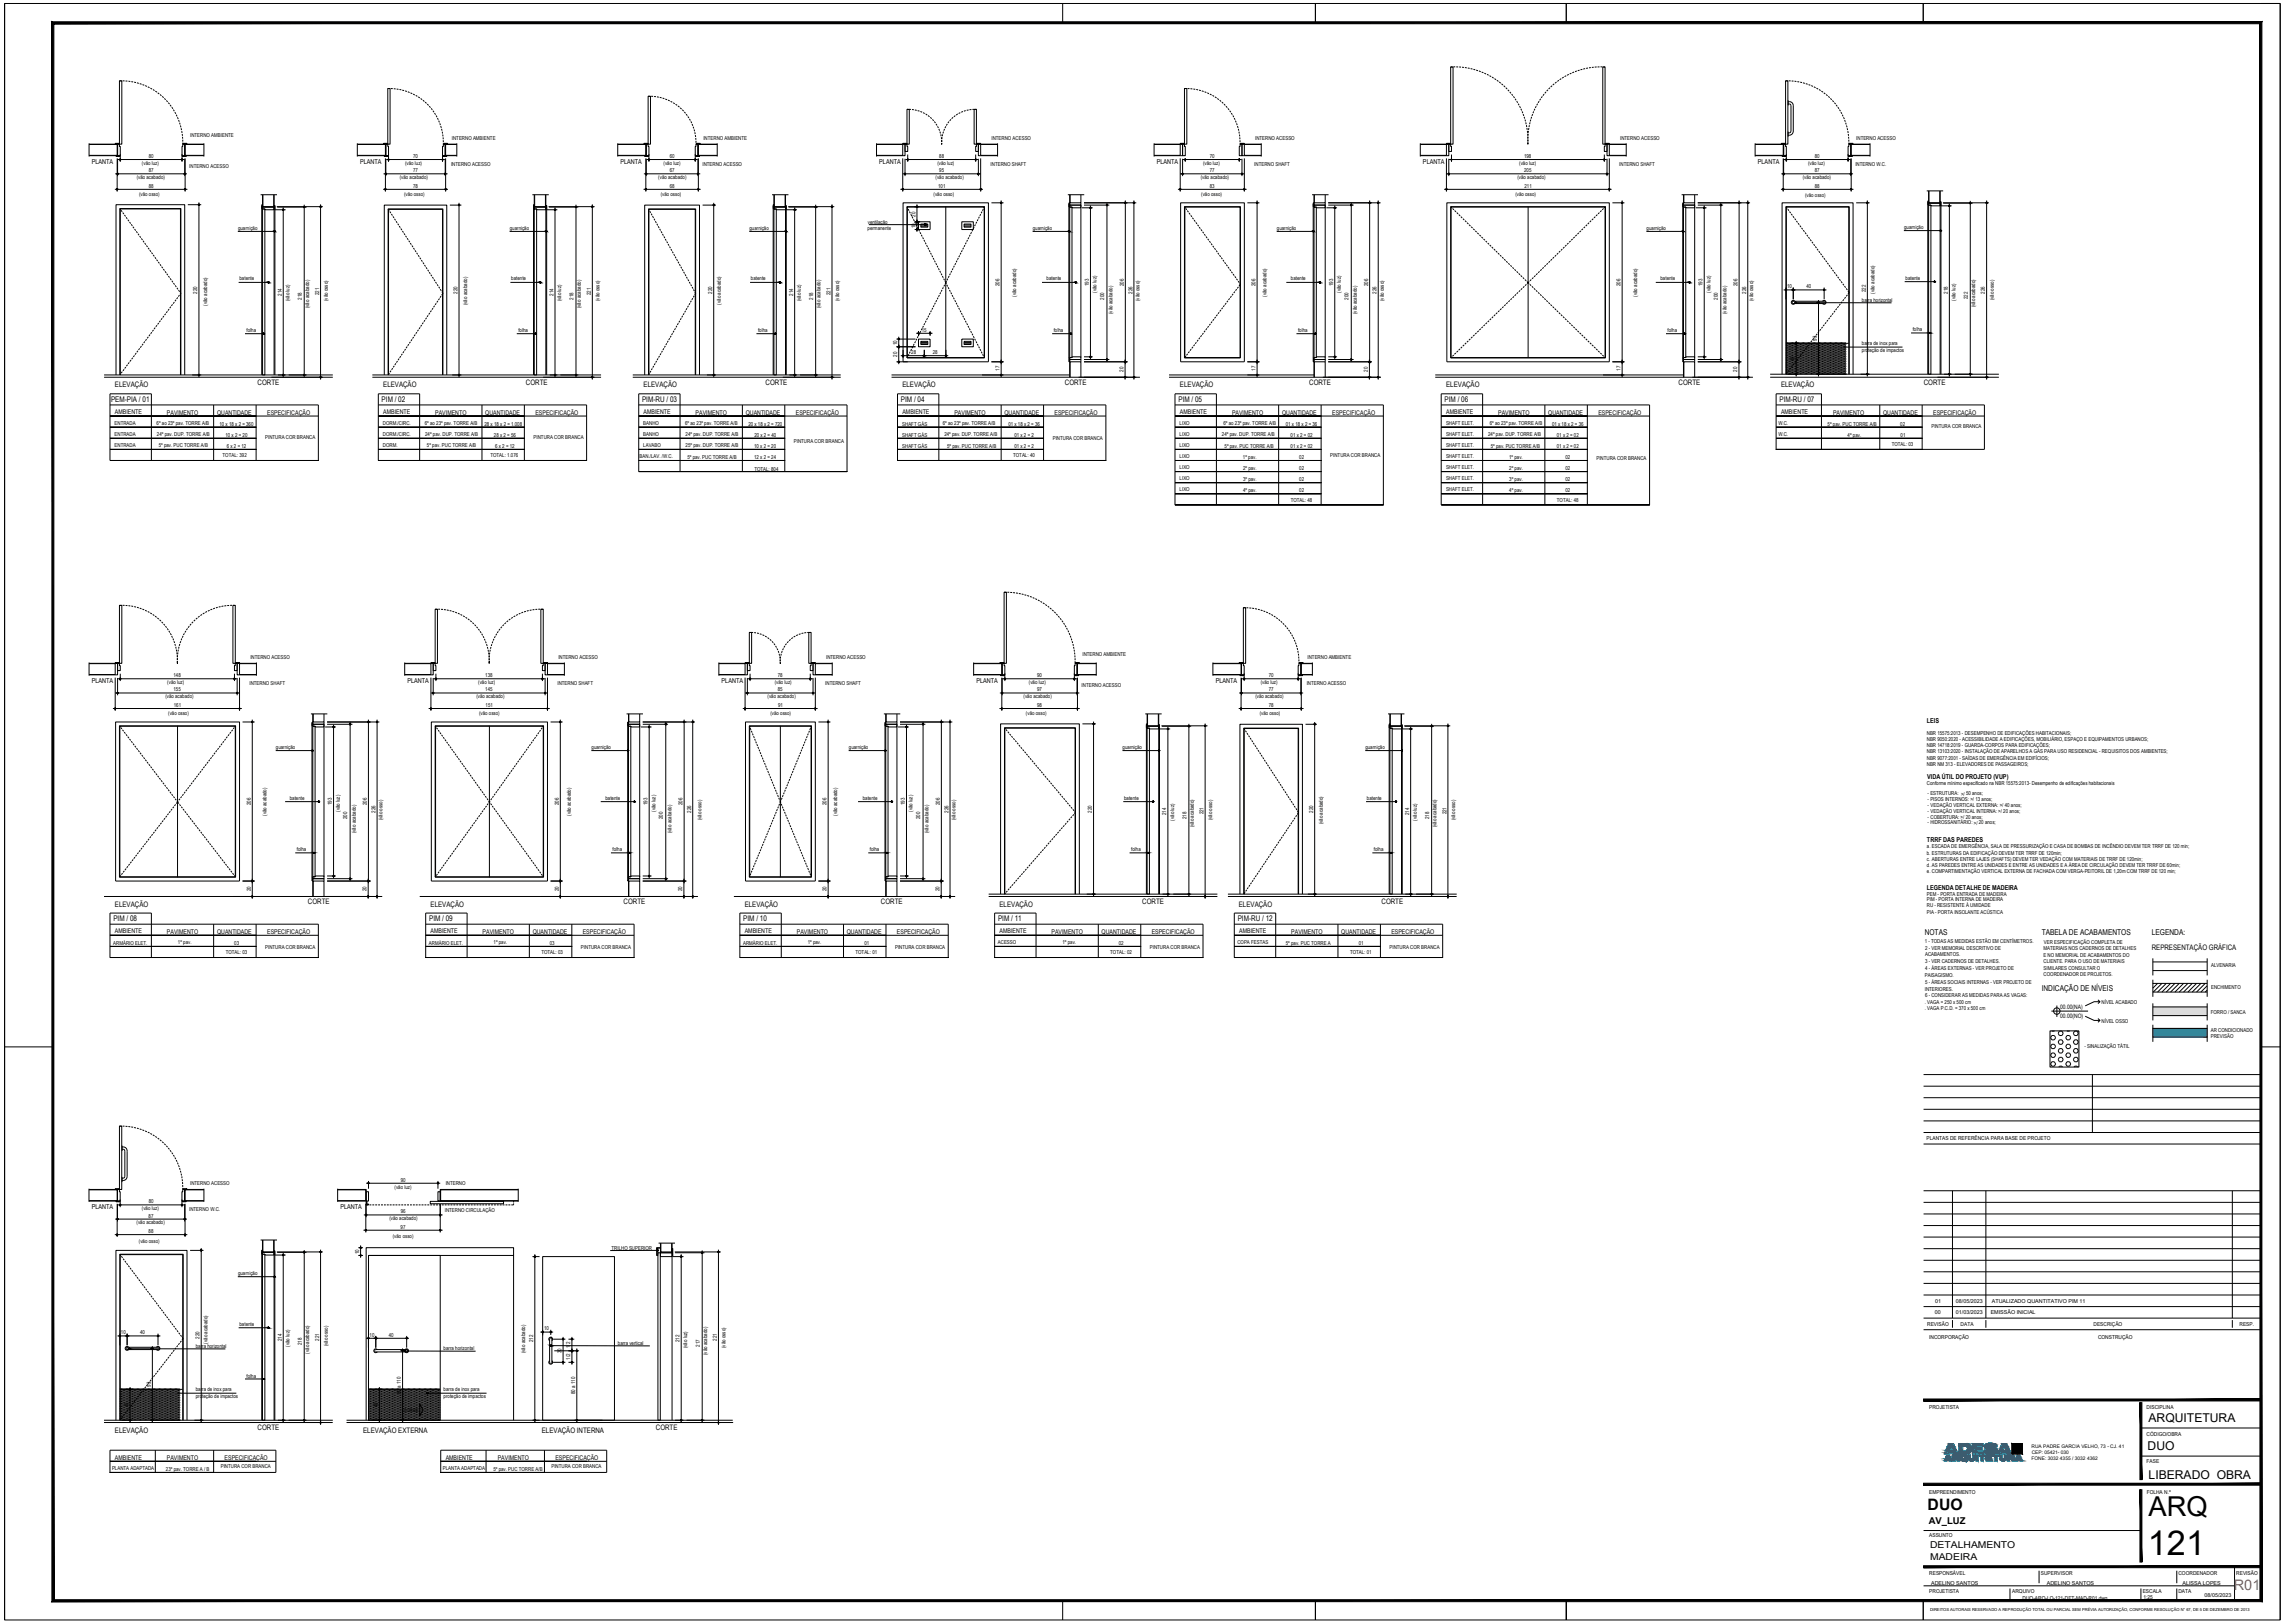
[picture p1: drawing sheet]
<svg xmlns="http://www.w3.org/2000/svg" width="1189mm" height="841mm" viewBox="0 0 1189 841" stroke-linecap="round" stroke-linejoin="round" font-family="sans-serif">
<defs><g id="words">
<text font-size="17.7" x="1113" y="806">121</text>
<text font-size="14.2" x="1113" y="786">ARQ</text>
<text font-size="8.2" x="999" y="783">DUO</text>
<text font-size="7.5" fill="#f33" x="1158" y="824">R01</text>
<g font-size="6.3">
<text x="1113" y="737">ARQUITETURA</text>
<text x="1113" y="752">DUO</text>
<text x="1114" y="766">LIBERADO OBRA</text>
</g>
<g font-size="4.9">
<text x="1000" y="790">AV_LUZ</text>
<text x="1000" y="802">DETALHAMENTO</text>
<text x="1000" y="809">MADEIRA</text>
</g>
<g font-size="4.2">
<text x="997" y="485">NOTAS</text>
<text x="1058" y="485">TABELA DE ACABAMENTOS</text>
<text x="1115" y="484">LEGENDA:</text>
<text x="1058" y="513">INDICAÇÃO DE NÍVEIS</text>
</g>
<g font-size="4">
<text x="58" y="208">PEM-PIA / 01</text>
<text x="198" y="208">PIM / 02</text>
<text x="333" y="208">PIM-RU / 03</text>
<text x="467" y="208">PIM / 04</text>
<text x="611" y="208">PIM / 05</text>
<text x="749" y="208">PIM / 06</text>
<text x="922" y="208">PIM-RU / 07</text>
<text x="59" y="477">PIM / 08</text>
<text x="222" y="477">PIM / 09</text>
<text x="385" y="477">PIM / 10</text>
<text x="517" y="477">PIM / 11</text>
<text x="641" y="477">PIM-RU / 12</text>
</g>
<g font-size="3.9">
<text x="60" y="201">ELEVAÇÃO</text>
<text x="134" y="199">CORTE</text>
<text x="199" y="201">ELEVAÇÃO</text>
<text x="273" y="199">CORTE</text>
<text x="334" y="201">ELEVAÇÃO</text>
<text x="397" y="199">CORTE</text>
<text x="468" y="201">ELEVAÇÃO</text>
<text x="552" y="199">CORTE</text>
<text x="612" y="201">ELEVAÇÃO</text>
<text x="678" y="199">CORTE</text>
<text x="749" y="201">ELEVAÇÃO</text>
<text x="870" y="199">CORTE</text>
<text x="923" y="201">ELEVAÇÃO</text>
<text x="997" y="199">CORTE</text>
<text x="60" y="470">ELEVAÇÃO</text>
<text x="160" y="468">CORTE</text>
<text x="223" y="470">ELEVAÇÃO</text>
<text x="323" y="468">CORTE</text>
<text x="386" y="470">ELEVAÇÃO</text>
<text x="457" y="468">CORTE</text>
<text x="518" y="470">ELEVAÇÃO</text>
<text x="592" y="468">CORTE</text>
<text x="642" y="470">ELEVAÇÃO</text>
<text x="716" y="468">CORTE</text>
<text x="1115" y="492">REPRESENTAÇÃO GRÁFICA</text>
<text x="60" y="742">ELEVAÇÃO</text>
<text x="134" y="741">CORTE</text>
<text x="188" y="742">ELEVAÇÃO EXTERNA</text>
<text x="281" y="742">ELEVAÇÃO INTERNA</text>
<text x="340" y="741">CORTE</text>
</g>
<g font-size="3.5">
<text x="48" y="85">PLANTA</text>
<text x="187" y="85">PLANTA</text>
<text x="322" y="85">PLANTA</text>
<text x="456" y="85">PLANTA</text>
<text x="599" y="85">PLANTA</text>
<text x="737" y="85">PLANTA</text>
<text x="911" y="85">PLANTA</text>
<text x="48" y="354">PLANTA</text>
<text x="211" y="354">PLANTA</text>
<text x="374" y="354">PLANTA</text>
<text x="506" y="354">PLANTA</text>
<text x="630" y="354">PLANTA</text>
<text x="999" y="375">LEIS</text>
<text x="999" y="403">VIDA ÚTIL DO PROJETO (VUP)</text>
<text x="999" y="436">TRRF DAS PAREDES</text>
<text x="999" y="461">LEGENDA DETALHE DE MADEIRA</text>
<text x="48" y="626">PLANTA</text>
<text x="176" y="626">PLANTA</text>
</g>
<g font-size="3.4">
<text x="60" y="215">AMBIENTE</text>
<text x="87" y="215">PAVIMENTO</text>
<text x="112" y="215">QUANTIDADE</text>
<text x="138" y="215">ESPECIFICAÇÃO</text>
<text x="199" y="215">AMBIENTE</text>
<text x="226" y="215">PAVIMENTO</text>
<text x="252" y="215">QUANTIDADE</text>
<text x="277" y="215">ESPECIFICAÇÃO</text>
<text x="334" y="215">AMBIENTE</text>
<text x="361" y="215">PAVIMENTO</text>
<text x="386" y="215">QUANTIDADE</text>
<text x="412" y="215">ESPECIFICAÇÃO</text>
<text x="468" y="215">AMBIENTE</text>
<text x="495" y="215">PAVIMENTO</text>
<text x="521" y="215">QUANTIDADE</text>
<text x="547" y="215">ESPECIFICAÇÃO</text>
<text x="612" y="215">AMBIENTE</text>
<text x="638" y="215">PAVIMENTO</text>
<text x="664" y="215">QUANTIDADE</text>
<text x="690" y="215">ESPECIFICAÇÃO</text>
<text x="749" y="215">AMBIENTE</text>
<text x="776" y="215">PAVIMENTO</text>
<text x="802" y="215">QUANTIDADE</text>
<text x="828" y="215">ESPECIFICAÇÃO</text>
<text x="923" y="215">AMBIENTE</text>
<text x="950" y="215">PAVIMENTO</text>
<text x="976" y="215">QUANTIDADE</text>
<text x="1002" y="215">ESPECIFICAÇÃO</text>
<text x="60" y="484">AMBIENTE</text>
<text x="87" y="484">PAVIMENTO</text>
<text x="112" y="484">QUANTIDADE</text>
<text x="138" y="484">ESPECIFICAÇÃO</text>
<text x="223" y="484">AMBIENTE</text>
<text x="250" y="484">PAVIMENTO</text>
<text x="276" y="484">QUANTIDADE</text>
<text x="302" y="484">ESPECIFICAÇÃO</text>
<text x="386" y="484">AMBIENTE</text>
<text x="413" y="484">PAVIMENTO</text>
<text x="439" y="484">QUANTIDADE</text>
<text x="465" y="484">ESPECIFICAÇÃO</text>
<text x="518" y="484">AMBIENTE</text>
<text x="545" y="484">PAVIMENTO</text>
<text x="571" y="484">QUANTIDADE</text>
<text x="597" y="484">ESPECIFICAÇÃO</text>
<text x="642" y="484">AMBIENTE</text>
<text x="669" y="484">PAVIMENTO</text>
<text x="695" y="484">QUANTIDADE</text>
<text x="721" y="484">ESPECIFICAÇÃO</text>
<text x="60" y="756">AMBIENTE</text>
<text x="87" y="756">PAVIMENTO</text>
<text x="116" y="757">ESPECIFICAÇÃO</text>
<text x="231" y="756">AMBIENTE</text>
<text x="258" y="756">PAVIMENTO</text>
<text x="288" y="757">ESPECIFICAÇÃO</text>
</g>
<g font-size="3.1">
<text x="1068" y="523">00.00(NA)</text>
<text x="1068" y="527">00.00(NO)</text>
</g>
<g font-size="2.8">
<text x="99" y="71">INTERNO AMBIENTE</text>
<text x="234" y="73">INTERNO AMBIENTE</text>
<text x="365" y="73">INTERNO AMBIENTE</text>
<text x="514" y="73">INTERNO ACESSO</text>
<text x="651" y="73">INTERNO ACESSO</text>
<text x="840" y="73">INTERNO ACESSO</text>
<text x="962" y="73">INTERNO ACESSO</text>
<text x="77" y="82">80</text>
<text x="214" y="82">70</text>
<text x="347" y="82">60</text>
<text x="487" y="82">88</text>
<text x="627" y="82">70</text>
<text x="790" y="82">198</text>
<text x="940" y="82">80</text>
<text x="74" y="85">(vão luz)</text>
<text x="77" y="89">87</text>
<text x="98" y="87">INTERNO ACESSO</text>
<text x="210" y="85">(vão luz)</text>
<text x="214" y="89">77</text>
<text x="234" y="86">INTERNO ACESSO</text>
<text x="344" y="85">(vão luz)</text>
<text x="347" y="89">67</text>
<text x="364" y="86">INTERNO ACESSO</text>
<text x="486" y="85">(vão luz)</text>
<text x="487" y="89">95</text>
<text x="513" y="86">INTERNO SHAFT</text>
<text x="623" y="85">(vão luz)</text>
<text x="627" y="89">77</text>
<text x="650" y="86">INTERNO SHAFT</text>
<text x="787" y="85">(vão luz)</text>
<text x="790" y="89">205</text>
<text x="839" y="86">INTERNO SHAFT</text>
<text x="937" y="85">(vão luz)</text>
<text x="940" y="89">87</text>
<text x="962" y="86">INTERNO W.C.</text>
<text x="71" y="93">(vão acabado)</text>
<text x="207" y="93">(vão acabado)</text>
<text x="341" y="93">(vão acabado)</text>
<text x="485" y="93">(vão acabado)</text>
<text x="622" y="93">(vão acabado)</text>
<text x="786" y="93">(vão acabado)</text>
<text x="934" y="93">(vão acabado)</text>
<text x="72" y="101">(vão osso)</text>
<text x="77" y="97">88</text>
<text x="209" y="101">(vão osso)</text>
<text x="214" y="97">78</text>
<text x="342" y="101">(vão osso)</text>
<text x="347" y="97">68</text>
<text x="484" y="101">(vão osso)</text>
<text x="486" y="97">101</text>
<text x="623" y="101">(vão osso)</text>
<text x="627" y="97">83</text>
<text x="785" y="101">(vão osso)</text>
<text x="790" y="97">211</text>
<text x="940" y="97">88</text>
<text x="935" y="102">(vão osso)</text>
<text x="474" y="112" transform="rotate(-90 474 112)">20</text>
<text x="123" y="119">guarnição</text>
<text x="264" y="119">guarnição</text>
<text x="388" y="119">guarnição</text>
<text x="450" y="119">permanente</text>
<text x="450" y="116">ventilação</text>
<text x="474" y="118" transform="rotate(-90 474 118)">10</text>
<text x="535" y="119">guarnição</text>
<text x="662" y="119">guarnição</text>
<text x="853" y="119">guarnição</text>
<text x="987" y="119">guarnição</text>
<text x="124" y="145">batente</text>
<text x="265" y="145">batente</text>
<text x="389" y="145">batente</text>
<text x="518" y="148" transform="rotate(-90 518 148)">206</text>
<text x="542" y="145">batente</text>
<text x="564" y="148" transform="rotate(-90 564 148)">193</text>
<text x="582" y="148" transform="rotate(-90 582 148)">206</text>
<text x="651" y="148" transform="rotate(-90 651 148)">206</text>
<text x="669" y="145">batente</text>
<text x="691" y="148" transform="rotate(-90 691 148)">193</text>
<text x="709" y="148" transform="rotate(-90 709 148)">206</text>
<text x="840" y="148" transform="rotate(-90 840 148)">206</text>
<text x="861" y="145">batente</text>
<text x="882" y="148" transform="rotate(-90 882 148)">193</text>
<text x="900" y="148" transform="rotate(-90 900 148)">206</text>
<text x="926" y="149">10</text>
<text x="936" y="149">40</text>
<text x="988" y="145">batente</text>
<text x="102" y="152" transform="rotate(-90 102 152)">220</text>
<text x="146" y="153" transform="rotate(-90 146 153)">214</text>
<text x="156" y="155" transform="rotate(-90 156 155)">218</text>
<text x="165" y="153" transform="rotate(-90 165 153)">221</text>
<text x="237" y="152" transform="rotate(-90 237 152)">220</text>
<text x="287" y="153" transform="rotate(-90 287 153)">214</text>
<text x="297" y="155" transform="rotate(-90 297 155)">218</text>
<text x="306" y="153" transform="rotate(-90 306 153)">221</text>
<text x="369" y="152" transform="rotate(-90 369 152)">220</text>
<text x="411" y="153" transform="rotate(-90 411 153)">214</text>
<text x="421" y="155" transform="rotate(-90 421 155)">218</text>
<text x="430" y="153" transform="rotate(-90 430 153)">221</text>
<text x="527" y="154" transform="rotate(-90 527 154)">(vão acabado)</text>
<text x="568" y="152" transform="rotate(-90 568 152)">(vão luz)</text>
<text x="572" y="155" transform="rotate(-90 572 155)">200</text>
<text x="587" y="152" transform="rotate(-90 587 152)">226</text>
<text x="656" y="154" transform="rotate(-90 656 154)">(vão acabado)</text>
<text x="695" y="152" transform="rotate(-90 695 152)">(vão luz)</text>
<text x="699" y="155" transform="rotate(-90 699 155)">200</text>
<text x="713" y="152" transform="rotate(-90 713 152)">226</text>
<text x="848" y="154" transform="rotate(-90 848 154)">(vão acabado)</text>
<text x="886" y="152" transform="rotate(-90 886 152)">(vão luz)</text>
<text x="890" y="155" transform="rotate(-90 890 155)">200</text>
<text x="905" y="152" transform="rotate(-90 905 152)">226</text>
<text x="967" y="151" transform="rotate(-90 967 151)">222</text>
<text x="972" y="152" transform="rotate(-90 972 152)">(vão acabado)</text>
<text x="1009" y="152" transform="rotate(-90 1009 152)">218</text>
<text x="1013" y="156" transform="rotate(-90 1013 156)">(vão luz)</text>
<text x="1020" y="155" transform="rotate(-90 1020 155)">222</text>
<text x="1029" y="152" transform="rotate(-90 1029 152)">226</text>
<text x="1033" y="156" transform="rotate(-90 1033 156)">(vão osso)</text>
<text x="107" y="158" transform="rotate(-90 107 158)">(vão acabado)</text>
<text x="150" y="156" transform="rotate(-90 150 156)">(vão luz)</text>
<text x="160" y="160" transform="rotate(-90 160 160)">(vão acabado)</text>
<text x="170" y="156" transform="rotate(-90 170 156)">(vão osso)</text>
<text x="242" y="158" transform="rotate(-90 242 158)">(vão acabado)</text>
<text x="291" y="156" transform="rotate(-90 291 156)">(vão luz)</text>
<text x="301" y="160" transform="rotate(-90 301 160)">(vão acabado)</text>
<text x="311" y="156" transform="rotate(-90 311 156)">(vão osso)</text>
<text x="374" y="158" transform="rotate(-90 374 158)">(vão acabado)</text>
<text x="415" y="156" transform="rotate(-90 415 156)">(vão luz)</text>
<text x="425" y="160" transform="rotate(-90 425 160)">(vão acabado)</text>
<text x="435" y="156" transform="rotate(-90 435 156)">(vão osso)</text>
<text x="590" y="156" transform="rotate(-90 590 156)">(vão osso)</text>
<text x="717" y="156" transform="rotate(-90 717 156)">(vão osso)</text>
<text x="909" y="156" transform="rotate(-90 909 156)">(vão osso)</text>
<text x="965" y="156">barra horizontal</text>
<text x="1024" y="159" transform="rotate(-90 1024 159)">(vão acabado)</text>
<text x="577" y="163" transform="rotate(-90 577 163)">(vão acabado)</text>
<text x="703" y="163" transform="rotate(-90 703 163)">(vão acabado)</text>
<text x="895" y="163" transform="rotate(-90 895 163)">(vão acabado)</text>
<text x="128" y="172">folha</text>
<text x="269" y="172">folha</text>
<text x="393" y="172">folha</text>
<text x="478" y="172">15</text>
<text x="546" y="172">folha</text>
<text x="673" y="172">folha</text>
<text x="864" y="172">folha</text>
<text x="991" y="172">folha</text>
<text x="465" y="179" transform="rotate(-90 465 179)">10</text>
<text x="942" y="177" transform="rotate(-90 942 177)">93</text>
<text x="965" y="179">barra de inox para</text>
<text x="465" y="185" transform="rotate(-90 465 185)">20</text>
<text x="472" y="184">28</text>
<text x="483" y="184">28</text>
<text x="965" y="182">proteção de impactos</text>
<text x="930" y="187" transform="rotate(-90 930 187)">40</text>
<text x="518" y="192" transform="rotate(-90 518 192)">17</text>
<text x="582" y="193" transform="rotate(-90 582 193)">20</text>
<text x="651" y="192" transform="rotate(-90 651 192)">17</text>
<text x="709" y="193" transform="rotate(-90 709 193)">20</text>
<text x="840" y="192" transform="rotate(-90 840 192)">17</text>
<text x="900" y="193" transform="rotate(-90 900 193)">20</text>
<text x="59" y="220">ENTRADA</text>
<text x="81" y="220">6º ao 23º pav. TORRE A/B</text>
<text x="114" y="221">10 x 18 x 2 = 360</text>
<text x="198" y="220">DORM./CIRC.</text>
<text x="220" y="220">6º ao 23º pav. TORRE A/B</text>
<text x="251" y="221">28 x 18 x 2 = 1.008</text>
<text x="333" y="220">BANHO</text>
<text x="355" y="220">6º ao 23º pav. TORRE A/B</text>
<text x="388" y="221">20 x 18 x 2 = 720</text>
<text x="468" y="221">SHAFT GÁS</text>
<text x="489" y="220">6º ao 23º pav. TORRE A/B</text>
<text x="523" y="221">01 x 18 x 2 = 36</text>
<text x="611" y="220">LIXO</text>
<text x="634" y="220">6º ao 23º pav. TORRE A/B</text>
<text x="666" y="221">01 x 18 x 2 = 36</text>
<text x="749" y="220">SHAFT ELET.</text>
<text x="772" y="220">6º ao 23º pav. TORRE A/B</text>
<text x="804" y="221">01 x 18 x 2 = 36</text>
<text x="922" y="220">W.C.</text>
<text x="947" y="221">5º pav. PUC TORRE A/B</text>
<text x="985" y="221">02</text>
<text x="59" y="226">ENTRADA</text>
<text x="81" y="226">24º pav. DUP. TORRE A/B</text>
<text x="117" y="226">10 x 2 = 20</text>
<text x="137" y="227">PINTURA COR BRANCA</text>
<text x="198" y="226">DORM./CIRC.</text>
<text x="220" y="226">24º pav. DUP. TORRE A/B</text>
<text x="256" y="226">28 x 2 = 56</text>
<text x="277" y="227">PINTURA COR BRANCA</text>
<text x="333" y="226">BANHO</text>
<text x="355" y="226">24º pav. DUP. TORRE A/B</text>
<text x="391" y="226">20 x 2 = 40</text>
<text x="468" y="226">SHAFT GÁS</text>
<text x="489" y="226">24º pav. DUP. TORRE A/B</text>
<text x="526" y="226">01 x 2 = 2</text>
<text x="611" y="226">LIXO</text>
<text x="633" y="226">24º pav. DUP. TORRE A/B</text>
<text x="669" y="226">01 x 2 = 02</text>
<text x="749" y="226">SHAFT ELET.</text>
<text x="771" y="226">24º pav. DUP. TORRE A/B</text>
<text x="807" y="226">01 x 2 = 02</text>
<text x="922" y="226">W.C.</text>
<text x="958" y="227">4º pav.</text>
<text x="985" y="226">01</text>
<text x="1001" y="222">PINTURA COR BRANCA</text>
<text x="59" y="232">ENTRADA</text>
<text x="82" y="232">5º pav. PUC TORRE A/B</text>
<text x="118" y="232">6 x 2 = 12</text>
<text x="198" y="232">DORM.</text>
<text x="221" y="232">5º pav. PUC TORRE A/B</text>
<text x="257" y="232">6 x 2 = 12</text>
<text x="333" y="232">LAVABO</text>
<text x="355" y="231">25º pav. DUP. TORRE A/B</text>
<text x="391" y="232">10 x 2 = 20</text>
<text x="411" y="230">PINTURA COR BRANCA</text>
<text x="468" y="232">SHAFT GÁS</text>
<text x="491" y="232">5º pav. PUC TORRE A/B</text>
<text x="526" y="232">01 x 2 = 2</text>
<text x="546" y="228">PINTURA COR BRANCA</text>
<text x="611" y="232">LIXO</text>
<text x="635" y="232">5º pav. PUC TORRE A/B</text>
<text x="669" y="232">01 x 2 = 02</text>
<text x="749" y="232">SHAFT ELET.</text>
<text x="773" y="232">5º pav. PUC TORRE A/B</text>
<text x="807" y="232">01 x 2 = 02</text>
<text x="980" y="231">TOTAL: 03</text>
<text x="115" y="237">TOTAL: 392</text>
<text x="254" y="237">TOTAL: 1.076</text>
<text x="331" y="237">BAN./LAV. /W.C.</text>
<text x="356" y="238">5º pav. PUC TORRE A/B</text>
<text x="391" y="238">12 x 2 = 24</text>
<text x="525" y="237">TOTAL: 40</text>
<text x="611" y="237">LIXO</text>
<text x="644" y="238">1º pav.</text>
<text x="673" y="238">02</text>
<text x="689" y="237">PINTURA COR BRANCA</text>
<text x="749" y="237">SHAFT ELET.</text>
<text x="782" y="238">1º pav.</text>
<text x="811" y="238">02</text>
<text x="827" y="238">PINTURA COR BRANCA</text>
<text x="391" y="244">TOTAL: 804</text>
<text x="611" y="243">LIXO</text>
<text x="644" y="243">2º pav.</text>
<text x="673" y="244">02</text>
<text x="749" y="243">SHAFT ELET.</text>
<text x="782" y="243">2º pav.</text>
<text x="811" y="244">02</text>
<text x="611" y="249">LIXO</text>
<text x="644" y="249">3º pav.</text>
<text x="673" y="249">02</text>
<text x="749" y="249">SHAFT ELET.</text>
<text x="782" y="249">3º pav.</text>
<text x="811" y="249">02</text>
<text x="611" y="255">LIXO</text>
<text x="644" y="255">4º pav.</text>
<text x="673" y="255">02</text>
<text x="749" y="255">SHAFT ELET.</text>
<text x="782" y="255">4º pav.</text>
<text x="811" y="255">02</text>
<text x="669" y="260">TOTAL: 48</text>
<text x="807" y="260">TOTAL: 48</text>
<text x="130" y="342">INTERNO ACESSO</text>
<text x="289" y="342">INTERNO ACESSO</text>
<text x="428" y="342">INTERNO ACESSO</text>
<text x="561" y="340">INTERNO AMBIENTE</text>
<text x="678" y="342">INTERNO AMBIENTE</text>
<text x="90" y="351">148</text>
<text x="252" y="351">138</text>
<text x="403" y="351">78</text>
<text x="538" y="351">90</text>
<text x="657" y="351">70</text>
<text x="87" y="354">(vão luz)</text>
<text x="90" y="358">155</text>
<text x="129" y="355">INTERNO SHAFT</text>
<text x="248" y="354">(vão luz)</text>
<text x="252" y="358">145</text>
<text x="289" y="355">INTERNO SHAFT</text>
<text x="402" y="354">(vão luz)</text>
<text x="403" y="358">85</text>
<text x="428" y="355">INTERNO SHAFT</text>
<text x="533" y="354">(vão luz)</text>
<text x="538" y="358">97</text>
<text x="561" y="356">INTERNO ACESSO</text>
<text x="653" y="354">(vão luz)</text>
<text x="657" y="358">77</text>
<text x="677" y="355">INTERNO ACESSO</text>
<text x="86" y="362">(vão acabado)</text>
<text x="247" y="362">(vão acabado)</text>
<text x="398" y="362">(vão acabado)</text>
<text x="530" y="362">(vão acabado)</text>
<text x="651" y="362">(vão acabado)</text>
<text x="87" y="370">(vão osso)</text>
<text x="90" y="366">161</text>
<text x="248" y="370">(vão osso)</text>
<text x="252" y="366">151</text>
<text x="399" y="370">(vão osso)</text>
<text x="403" y="366">91</text>
<text x="532" y="370">(vão osso)</text>
<text x="538" y="366">98</text>
<text x="653" y="370">(vão osso)</text>
<text x="657" y="366">78</text>
<text x="999" y="381">NBR 15575:2013 - DESEMPENHO DE EDIFICAÇÕES HABITACIONAIS;</text>
<text x="999" y="384">NBR 9050:2020 - ACESSIBILIDADE A EDIFICAÇÕES, MOBILIÁRIO, ESPAÇO E EQUIPAMENTOS URBANOS;</text>
<text x="143" y="388">guarnição</text>
<text x="307" y="388">guarnição</text>
<text x="440" y="388">guarnição</text>
<text x="582" y="388">guarnição</text>
<text x="708" y="388">guarnição</text>
<text x="999" y="387">NBR 14718:2019 - GUARDA-CORPOS PARA EDIFICAÇÕES;</text>
<text x="999" y="390">NBR 13103:2020 - INSTALAÇÃO DE APARELHOS A GÁS PARA USO RESIDENCIAL - REQUISITOS DOS AMBIENTES;</text>
<text x="999" y="394">NBR 9077:2001 - SAÍDAS DE EMERGÊNCIA EM EDIFÍCIOS;</text>
<text x="999" y="397">NBR NM 313 - ELEVADORES DE PASSAGEIROS;</text>
<text x="999" y="407">Conforme mínimo especificado na NBR 15575:2013- Desempenho de edificações habitacionais</text>
<text x="999" y="412">- ESTRUTURA: &gt;/ 50 anos;</text>
<text x="130" y="417" transform="rotate(-90 130 417)">206</text>
<text x="150" y="414">batente</text>
<text x="172" y="417" transform="rotate(-90 172 417)">193</text>
<text x="190" y="417" transform="rotate(-90 190 417)">206</text>
<text x="290" y="417" transform="rotate(-90 290 417)">206</text>
<text x="314" y="414">batente</text>
<text x="336" y="417" transform="rotate(-90 336 417)">193</text>
<text x="354" y="417" transform="rotate(-90 354 417)">206</text>
<text x="428" y="417" transform="rotate(-90 428 417)">206</text>
<text x="447" y="414">batente</text>
<text x="469" y="417" transform="rotate(-90 469 417)">193</text>
<text x="487" y="417" transform="rotate(-90 487 417)">206</text>
<text x="583" y="414">batente</text>
<text x="708" y="414">batente</text>
<text x="999" y="415">- PISOS INTERNOS: &gt;/ 13 anos;</text>
<text x="999" y="418">- VEDAÇÃO VERTICAL EXTERNA: &gt;/ 40 anos;</text>
<text x="138" y="423" transform="rotate(-90 138 423)">(vão acabado)</text>
<text x="176" y="421" transform="rotate(-90 176 421)">(vão luz)</text>
<text x="180" y="424" transform="rotate(-90 180 424)">200</text>
<text x="195" y="421" transform="rotate(-90 195 421)">226</text>
<text x="198" y="425" transform="rotate(-90 198 425)">(vão osso)</text>
<text x="296" y="423" transform="rotate(-90 296 423)">(vão acabado)</text>
<text x="340" y="421" transform="rotate(-90 340 421)">(vão luz)</text>
<text x="344" y="424" transform="rotate(-90 344 424)">200</text>
<text x="358" y="421" transform="rotate(-90 358 421)">226</text>
<text x="364" y="425" transform="rotate(-90 364 425)">(vão osso)</text>
<text x="434" y="423" transform="rotate(-90 434 423)">(vão acabado)</text>
<text x="473" y="421" transform="rotate(-90 473 421)">(vão luz)</text>
<text x="477" y="424" transform="rotate(-90 477 424)">200</text>
<text x="492" y="421" transform="rotate(-90 492 421)">226</text>
<text x="495" y="425" transform="rotate(-90 495 425)">(vão osso)</text>
<text x="566" y="421" transform="rotate(-90 566 421)">220</text>
<text x="604" y="422" transform="rotate(-90 604 422)">214</text>
<text x="608" y="425" transform="rotate(-90 608 425)">(vão luz)</text>
<text x="615" y="424" transform="rotate(-90 615 424)">218</text>
<text x="624" y="422" transform="rotate(-90 624 422)">221</text>
<text x="628" y="425" transform="rotate(-90 628 425)">(vão osso)</text>
<text x="680" y="421" transform="rotate(-90 680 421)">220</text>
<text x="730" y="422" transform="rotate(-90 730 422)">214</text>
<text x="734" y="425" transform="rotate(-90 734 425)">(vão luz)</text>
<text x="741" y="424" transform="rotate(-90 741 424)">218</text>
<text x="750" y="422" transform="rotate(-90 750 422)">221</text>
<text x="754" y="425" transform="rotate(-90 754 425)">(vão osso)</text>
<text x="999" y="421">- VEDAÇÃO VERTICAL INTERNA: &gt;/ 20 anos;</text>
<text x="999" y="424">- COBERTURA: &gt;/ 20 anos;</text>
<text x="184" y="432" transform="rotate(-90 184 432)">(vão acabado)</text>
<text x="348" y="432" transform="rotate(-90 348 432)">(vão acabado)</text>
<text x="481" y="432" transform="rotate(-90 481 432)">(vão acabado)</text>
<text x="619" y="429" transform="rotate(-90 619 429)">(vão acabado)</text>
<text x="686" y="427" transform="rotate(-90 686 427)">(vão acabado)</text>
<text x="744" y="429" transform="rotate(-90 744 429)">(vão acabado)</text>
<text x="999" y="427">- HIDROSSANITÁRIO: &gt;/ 20 anos;</text>
<text x="154" y="441">folha</text>
<text x="317" y="441">folha</text>
<text x="451" y="441">folha</text>
<text x="586" y="441">folha</text>
<text x="712" y="441">folha</text>
<text x="999" y="443">b. ESTRUTURAS DA EDIFICAÇÃO DEVEM TER TRRF DE 120min;</text>
<text x="999" y="440">a. ESCADA DE EMERGÊNCIA, SALA DE PRESSURIZAÇÃO E CASA DE BOMBAS DE INCÊNDIO DEVEM TER TRRF DE 120 min;</text>
<text x="999" y="446">c. ABERTURAS ENTRE LAJES (SHAFTS) DEVEM TER VEDAÇÃO COM MATERIAIS DE TRRF DE 120min;</text>
<text x="999" y="449">d. AS PAREDES ENTRE AS UNIDADES E ENTRE AS UNIDADES E A ÁREA DE CIRCULAÇÃO DEVEM TER TRRF DE 60min;</text>
<text x="999" y="452">e. COMPARTIMENTAÇÃO VERTICAL EXTERNA DE FACHADA COM VERGA-PEITORIL DE 1,20m COM TRRF DE 120 min;</text>
<text x="130" y="462" transform="rotate(-90 130 462)">20</text>
<text x="190" y="462" transform="rotate(-90 190 462)">20</text>
<text x="290" y="462" transform="rotate(-90 290 462)">20</text>
<text x="354" y="462" transform="rotate(-90 354 462)">20</text>
<text x="428" y="462" transform="rotate(-90 428 462)">20</text>
<text x="487" y="462" transform="rotate(-90 487 462)">20</text>
<text x="999" y="464">PEM - PORTA ENTRADA DE MADEIRA</text>
<text x="999" y="467">PIM - PORTA INTERNA DE MADEIRA</text>
<text x="999" y="470">RU - RESISTENTE À UMIDADE</text>
<text x="999" y="473">PIA - PORTA INSOLANTE ACÚSTICA</text>
<text x="59" y="490">ARMÁRIO ELET.</text>
<text x="92" y="489">1º pav.</text>
<text x="121" y="490">03</text>
<text x="137" y="492">PINTURA COR BRANCA</text>
<text x="222" y="490">ARMÁRIO ELET.</text>
<text x="256" y="489">1º pav.</text>
<text x="285" y="490">03</text>
<text x="301" y="492">PINTURA COR BRANCA</text>
<text x="385" y="490">ARMÁRIO ELET.</text>
<text x="419" y="489">1º pav.</text>
<text x="448" y="490">01</text>
<text x="464" y="492">PINTURA COR BRANCA</text>
<text x="517" y="489">ACESSO</text>
<text x="551" y="489">1º pav.</text>
<text x="580" y="490">02</text>
<text x="596" y="492">PINTURA COR BRANCA</text>
<text x="641" y="489">COPA FESTAS</text>
<text x="666" y="490">5º pav. PUC TORRE A</text>
<text x="704" y="490">01</text>
<text x="720" y="492">PINTURA COR BRANCA</text>
<text x="998" y="489">1 - TODAS AS MEDIDAS ESTÃO EM CENTÍMETROS.</text>
<text x="1059" y="489">VER ESPECIFICAÇÃO COMPLETA DE</text>
<text x="117" y="495">TOTAL: 03</text>
<text x="281" y="495">TOTAL: 03</text>
<text x="443" y="495">TOTAL: 01</text>
<text x="575" y="495">TOTAL: 02</text>
<text x="700" y="495">TOTAL: 01</text>
<text x="998" y="492">2 - VER MEMORIAL DESCRITIVO DE</text>
<text x="998" y="496">ACABAMENTOS.</text>
<text x="1059" y="496">E NO MEMORIAL DE ACABAMENTOS DO</text>
<text x="1059" y="492">MATERIAIS NOS CADERNOS DE DETALHES</text>
<text x="998" y="499">3 - VER CADERNOS DE DETALHES.</text>
<text x="998" y="503">4 - ÁREAS EXTERNAS - VER PROJETO DE</text>
<text x="1059" y="499">CLIENTE. PARA O USO DE MATERIAIS</text>
<text x="1059" y="502">SIMILARES CONSULTAR O</text>
<text x="1146" y="501">ALVENARIA</text>
<text x="998" y="506">PAISAGISMO.</text>
<text x="1059" y="506">COORDENADOR DE PROJETOS.</text>
<text x="998" y="513">INTERIORES.</text>
<text x="998" y="510">5 - ÁREAS SOCIAIS INTERNAS - VER PROJETO DE</text>
<text x="1146" y="512">ENCHIMENTO</text>
<text x="998" y="520">. VAGA = 250 x 500 cm</text>
<text x="998" y="517">6 - CONSIDERAR AS MEDIDAS PARA AS VAGAS:</text>
<text x="1089" y="520">NÍVEL ACABADO</text>
<text x="998" y="524">. VAGA P.C.D. = 370 x 500 cm</text>
<text x="1146" y="526">FORRO / SANCA</text>
<text x="1089" y="530">NÍVEL OSSO</text>
<text x="1146" y="535">AR CONDICIONADO</text>
<text x="1146" y="538">PREVISÃO</text>
<text x="1080" y="543">- SINALIZAÇÃO TÁTIL</text>
<text x="998" y="591">PLANTAS DE REFERÊNCIA PARA BASE DE PROJETO</text>
<text x="99" y="614">INTERNO ACESSO</text>
<text x="205" y="616">(vão luz)</text>
<text x="208" y="612">90</text>
<text x="231" y="614">INTERNO</text>
<text x="77" y="624">80</text>
<text x="74" y="627">(vão luz)</text>
<text x="98" y="628">INTERNO W.C.</text>
<text x="208" y="629">96</text>
<text x="231" y="628">INTERNO CIRCULAÇÃO</text>
<text x="71" y="635">(vão acabado)</text>
<text x="77" y="631">87</text>
<text x="202" y="632">(vão acabado)</text>
<text x="77" y="639">88</text>
<text x="204" y="642">(vão osso)</text>
<text x="208" y="637">97</text>
<text x="72" y="644">(vão osso)</text>
<text x="317" y="648">TRILHO SUPERIOR</text>
<text x="186" y="650" transform="rotate(-90 186 650)">10</text>
<text x="123" y="661">guarnição</text>
<text x="1003" y="675">01</text>
<text x="1014" y="675">08/05/2023</text>
<text x="1032" y="675">ATUALIZADO QUANTITATIVO PIM 11</text>
<text x="1003" y="681">00</text>
<text x="1014" y="681">01/03/2023</text>
<text x="1032" y="681">EMISSÃO INICIAL</text>
<text x="124" y="687">batente</text>
<text x="282" y="689">10</text>
<text x="999" y="687">REVISÃO</text>
<text x="1016" y="687">DATA</text>
<text x="1085" y="687">DESCRIÇÃO</text>
<text x="1161" y="687">RESP.</text>
<text x="63" y="691">10</text>
<text x="73" y="691">40</text>
<text x="103" y="694" transform="rotate(-90 103 694)">220</text>
<text x="146" y="695" transform="rotate(-90 146 695)">214</text>
<text x="165" y="695" transform="rotate(-90 165 695)">221</text>
<text x="192" y="693">10</text>
<text x="202" y="693">40</text>
<text x="276" y="695" transform="rotate(-90 276 695)">212</text>
<text x="352" y="695" transform="rotate(-90 352 695)">212</text>
<text x="372" y="695" transform="rotate(-90 372 695)">221</text>
<text x="1000" y="694">INCORPORAÇÃO</text>
<text x="1087" y="694">CONSTRUÇÃO</text>
<text x="101" y="698">barra horizontal</text>
<text x="108" y="696" transform="rotate(-90 108 696)">(vão acabado)</text>
<text x="150" y="698" transform="rotate(-90 150 698)">(vão luz)</text>
<text x="156" y="697" transform="rotate(-90 156 697)">218</text>
<text x="160" y="701" transform="rotate(-90 160 701)">(vão acabado)</text>
<text x="170" y="698" transform="rotate(-90 170 698)">(vão osso)</text>
<text x="230" y="700">barra horizontal</text>
<text x="272" y="701" transform="rotate(-90 272 701)">(vão acabado)</text>
<text x="291" y="701" transform="rotate(-90 291 701)">30</text>
<text x="296" y="699" transform="rotate(-90 296 699)">1/2</text>
<text x="320" y="697">barra vertical</text>
<text x="356" y="699" transform="rotate(-90 356 699)">(vão luz)</text>
<text x="363" y="698" transform="rotate(-90 363 698)">217</text>
<text x="376" y="699" transform="rotate(-90 376 699)">(vão osso)</text>
<text x="296" y="705" transform="rotate(-90 296 705)">1/2</text>
<text x="366" y="702" transform="rotate(-90 366 702)">(vão acabado)</text>
<text x="128" y="714">folha</text>
<text x="78" y="719" transform="rotate(-90 78 719)">93</text>
<text x="101" y="721">barra de inox para</text>
<text x="101" y="724">proteção de impactos</text>
<text x="208" y="722" transform="rotate(-90 208 722)">80 a 110</text>
<text x="230" y="721">barra de inox para</text>
<text x="230" y="724">proteção de impactos</text>
<text x="298" y="722" transform="rotate(-90 298 722)">80 a 110</text>
<text x="67" y="729" transform="rotate(-90 67 729)">40</text>
<text x="196" y="729" transform="rotate(-90 196 729)">40</text>
<text x="1000" y="730">PROJETISTA</text>
<text x="1112" y="730">DISCIPLINA</text>
<text x="1112" y="744">CÓDIGO/OBRA</text>
<text x="58" y="762">PLANTA ADAPTADA</text>
<text x="114" y="761">PINTURA COR BRANCA</text>
<text x="230" y="762">PLANTA ADAPTADA</text>
<text x="286" y="761">PINTURA COR BRANCA</text>
<text x="1112" y="758">FASE</text>
<text x="86" y="762">23º pav. TORRE A / B</text>
<text x="256" y="762">5º pav. PUC TORRE A/B</text>
<text x="1000" y="774">EMPREENDIMENTO</text>
<text x="1113" y="774">FOLHA N.º</text>
<text x="1000" y="796">ASSUNTO</text>
<text x="1000" y="816">RESPONSÁVEL</text>
<text x="1001" y="821">ADELINO SANTOS</text>
<text x="1058" y="816">SUPERVISOR</text>
<text x="1061" y="821">ADELINO SANTOS</text>
<text x="1129" y="816">COORDENADOR</text>
<text x="1131" y="821">ALISSA LOPES</text>
<text x="1159" y="816">REVISÃO</text>
<text x="1000" y="825">PROJETISTA</text>
<text x="1043" y="825">ARQUIVO</text>
<text x="1110" y="825">ESCALA</text>
<text x="1129" y="825">DATA</text>
<text x="1143" y="827">08/05/2023</text>
<text x="1048" y="829">DUO-ARQ-LO-121-DET-MAD-R01.dwg</text>
<text x="1111" y="828">1:25</text>
</g>
<g font-size="2.5">
<text x="209" y="732">CORRE</text>
<text x="1053" y="751">RUA PADRE GARCIA VELHO, 73 - CJ. 41</text>
<text x="1053" y="754">CEP: 05421- 030</text>
<text x="1053" y="757">FONE: 3032 4355 / 3032 4362</text>
</g>
<text font-size="2.1" x="1000" y="835">DIREITOS AUTORAIS RESERVADO A REPRODUÇÃO TOTAL OU PARCIAL SEM PRÉVIA AUTORIZAÇÃO, CONFORME RESOLUÇÃO N° 67, DE 5 DE DEZEMBRO DE 2013</text>
</g></defs>
<!-- layer: ARQ-ALV OSSO -->
<g fill="none" stroke="#000" stroke-width=".52">
<path d="M46 75h15v6h-15M106 75h-10v6h10M185 75h15v6h-15M237 75h-6v6h6M320 75h15v6h-15M372 75h-10v6h10M454 75h14v6h-14M517 75h-9v6h9M598 75h14v6h-14M654 75h-9v6h9M736 75h14v6h-14M843 75h-9v6h9"/>
<path d="M910 75h14v6h-14M969 75h-10v6h10M1000 99v6h5v-6M136 101v6h6v-6M277 101v6h6v-6M401 101v6h6v-6M555 101v4h5v-4M681 101v4h6v-4M873 101v4h5v-4M54 195h118M193 195h119M328 195h108"/>
<path d="M462 195h129M555 195v-8h5v8M606 195h110M681 195v-8h6v8M744 195h164M873 195v-8h5v8M917 195h119M46 344h14v6h-14M133 344h-9v6h9M210 344h13v6h-13M292 344h-8v6h8M373 344h13v6h-13"/>
<path d="M431 344h-8v6h8M505 344h14v6h-14M568 344h-10v6h10M629 344h14v6h-14M680 344h-6v6h6M162 370v4h6v-4M326 370v4h6v-4M459 370v4h6v-4M595 370v6h5v-6M721 370v6h5v-6M54 465h144M162 465v-8h6v8"/>
<path d="M218 465h144M326 465v-8h6v8M380 465h115M459 465v-8h6v8M512 465h119M636 465h119M46 617h15v5h-15M106 617h-10v5h10M175 617h15v5h-15M269 617h-41v5h41M136 643v6h6v-6M342 644v5h6v-5"/>
<path d="M54 737h118M180 737h200"/>
</g>
<!-- layer: ARQ-ALV ACAB -->
<g fill="none" stroke="#000" stroke-width=".52">
<path d="M46 75h15v6h-15M106 75h-10v6h10M185 75h15v6h-15M237 75h-6v6h6M320 75h15v6h-15M372 75h-10v6h10M454 75h15v6h-15M517 75h-10v6h10M598 75h15v6h-15M654 75h-10v6h10M736 75h15v6h-15M843 75h-10v6h10"/>
<path d="M910 75h14v6h-14M969 75h-10v6h10M1000 99v6h5v-6M136 101v6h6v-6M277 101v6h6v-6M401 101v6h6v-6M554 101v5h6v-1M681 101v5h6v-1M872 101v5h6v-1M54 194h118M193 194h119M328 194h108"/>
<path d="M462 194h92M560 187v-1h-6v9M606 194h75M687 187v-1h-6v9M744 194h128M878 187v-1h-6v9M917 194h119M46 344h15v6h-15M133 344h-10v6h10M210 344h15v6h-15M292 344h-9v6h9M373 344h14v6h-14"/>
<path d="M431 344h-10v6h10M505 344h14v6h-14M568 344h-10v6h10M629 344h14v6h-14M680 344h-6v6h6M162 370v5h6v-1M326 370v5h6v-1M459 370v5h6v-1M595 370v6h6v-6M720 370v6h6v-6M168 457v-2h-6v10M332 457v-2h-6v10"/>
<path d="M465 457v-2h-6v10M512 463h119M636 463h119M46 616h15v6h-15M106 616h-10v6h10M175 616h15v6h-15M269 616h-41v6h41M136 643v6h6v-6M342 644v5h6v-5M54 736h118M180 736h200"/>
</g>
<!-- layer: ARQ-AUX1 -->
<g fill="none" stroke="#000" stroke-width=".52">
<path d="M46 74v7M106 74v7M185 74v7M237 74v7M320 74v7M372 74v7M454 74v7M517 74v7M598 74v7M654 74v7M736 74v7M843 74v7"/>
<path d="M910 74v7M969 74v7M999 99h8M135 101h9M276 101h8M400 101h9M553 101h9M680 101h9M871 101h9M926 178h.1M926 179h.1M926 180h.1"/>
<path d="M927 179h.1M927 180h.1M927 178h.1M928 178h.1M928 179h.1M928 180h.1M929 179h.1M929 180h.1M929 178h.1M930 178h.1M930 179h.1M930 180h.1"/>
<path d="M931 179h.1M931 180h.1M931 178h.1M932 178h.1M932 179h.1M932 180h.1M933 178h.1M933 179h.1M933 180h.1M934 179h.1M934 180h.1M934 178h.1"/>
<path d="M935 178h.1M935 179h.1M935 180h.1M936 179h.1M936 180h.1M936 178h.1M937 178h.1M937 179h.1M937 180h.1M938 179h.1M938 180h.1M938 178h.1"/>
<path d="M939 178h.1M939 179h.1M939 180h.1M940 178h.1M940 179h.1M940 180h.1M941 179h.1M941 180h.1M941 178h.1M942 178h.1M942 179h.1M942 180h.1"/>
<path d="M943 179h.1M943 180h.1M943 178h.1M944 178h.1M944 179h.1M944 180h.1M945 179h.1M945 180h.1M945 178h.1M946 179h.1M946 180h.1M946 178h.1"/>
<path d="M947 178h.1M947 179h.1M947 180h.1M948 179h.1M948 180h.1M948 178h.1M949 178h.1M949 179h.1M949 180h.1M950 179h.1M950 180h.1M950 178h.1"/>
<path d="M951 178h.1M951 179h.1M951 180h.1M952 178h.1M952 179h.1M952 180h.1M953 179h.1M953 180h.1M953 178h.1M954 178h.1M954 179h.1M954 180h.1"/>
<path d="M955 179h.1M955 180h.1M955 178h.1M956 178h.1M956 179h.1M956 180h.1M957 179h.1M957 180h.1M926 181h.1M926 182h.1M926 183h.1M926 184h.1"/>
<path d="M926 186h.1M926 187h.1M926 188h.1M926 189h.1M926 191h.1M926 192h.1M926 193h.1M926 185h.1M926 190h.1M926 194h.1M927 181h.1M927 182h.1"/>
<path d="M927 184h.1M927 185h.1M927 186h.1M927 188h.1M927 189h.1M927 190h.1M927 191h.1M927 193h.1M927 194h.1M927 183h.1M927 187h.1M927 192h.1"/>
<path d="M928 181h.1M928 182h.1M928 183h.1M928 184h.1M928 186h.1M928 187h.1M928 188h.1M928 189h.1M928 191h.1M928 192h.1M928 193h.1M928 185h.1"/>
<path d="M928 190h.1M928 194h.1M929 181h.1M929 182h.1M929 184h.1M929 185h.1M929 186h.1M929 188h.1M929 189h.1M929 190h.1M929 191h.1M929 193h.1"/>
<path d="M929 194h.1M929 183h.1M929 187h.1M929 192h.1M930 181h.1M930 182h.1M930 183h.1M930 184h.1M930 186h.1M930 187h.1M930 188h.1M930 189h.1"/>
<path d="M930 191h.1M930 192h.1M930 193h.1M930 185h.1M930 190h.1M930 194h.1M931 181h.1M931 182h.1M931 184h.1M931 185h.1M931 186h.1M931 188h.1"/>
<path d="M931 189h.1M931 190h.1M931 191h.1M931 193h.1M931 194h.1M931 183h.1M931 187h.1M931 192h.1M932 181h.1M932 182h.1M932 183h.1M932 184h.1"/>
<path d="M932 186h.1M932 187h.1M932 188h.1M932 189h.1M932 191h.1M932 192h.1M932 193h.1M932 185h.1M932 190h.1M932 194h.1M933 181h.1M933 182h.1"/>
<path d="M933 183h.1M933 184h.1M933 186h.1M933 187h.1M933 188h.1M933 189h.1M933 191h.1M933 192h.1M933 193h.1M933 185h.1M933 190h.1M933 194h.1"/>
<path d="M934 181h.1M934 182h.1M934 184h.1M934 185h.1M934 186h.1M934 188h.1M934 189h.1M934 190h.1M934 191h.1M934 193h.1M934 194h.1M934 183h.1"/>
<path d="M934 187h.1M934 192h.1M935 181h.1M935 182h.1M935 183h.1M935 184h.1M935 186h.1M935 187h.1M935 188h.1M935 189h.1M935 191h.1M935 192h.1"/>
<path d="M935 193h.1M935 185h.1M935 190h.1M935 194h.1M936 181h.1M936 182h.1M936 184h.1M936 185h.1M936 186h.1M936 188h.1M936 189h.1M936 190h.1"/>
<path d="M936 191h.1M936 193h.1M936 194h.1M936 183h.1M936 187h.1M936 192h.1M937 181h.1M937 182h.1M937 183h.1M937 184h.1M937 186h.1M937 187h.1"/>
<path d="M937 188h.1M937 189h.1M937 191h.1M937 192h.1M937 193h.1M937 185h.1M937 190h.1M937 194h.1M938 181h.1M938 182h.1M938 184h.1M938 185h.1"/>
<path d="M938 186h.1M938 188h.1M938 189h.1M938 190h.1M938 191h.1M938 193h.1M938 194h.1M938 183h.1M938 187h.1M938 192h.1M939 181h.1M939 182h.1"/>
<path d="M939 183h.1M939 184h.1M939 186h.1M939 187h.1M939 188h.1M939 189h.1M939 191h.1M939 192h.1M939 193h.1M939 185h.1M939 190h.1M939 194h.1"/>
<path d="M940 181h.1M940 182h.1M940 183h.1M940 184h.1M940 186h.1M940 187h.1M940 188h.1M940 189h.1M940 191h.1M940 192h.1M940 193h.1M940 185h.1"/>
<path d="M940 190h.1M940 194h.1M941 181h.1M941 182h.1M941 184h.1M941 185h.1M941 186h.1M941 188h.1M941 189h.1M941 190h.1M941 191h.1M941 193h.1"/>
<path d="M941 194h.1M941 183h.1M941 187h.1M941 192h.1M942 181h.1M942 182h.1M942 183h.1M942 184h.1M942 186h.1M942 187h.1M942 188h.1M942 189h.1"/>
<path d="M942 191h.1M942 192h.1M942 193h.1M942 185h.1M942 190h.1M942 194h.1M943 181h.1M943 182h.1M943 184h.1M943 185h.1M943 186h.1M943 188h.1"/>
<path d="M943 189h.1M943 190h.1M943 191h.1M943 193h.1M943 194h.1M943 183h.1M943 187h.1M943 192h.1M944 181h.1M944 182h.1M944 183h.1M944 184h.1"/>
<path d="M944 186h.1M944 187h.1M944 188h.1M944 189h.1M944 191h.1M944 192h.1M944 193h.1M944 185h.1M944 190h.1M944 194h.1M945 181h.1M945 182h.1"/>
<path d="M945 184h.1M945 185h.1M945 186h.1M945 188h.1M945 189h.1M945 190h.1M945 191h.1M945 193h.1M945 194h.1M945 183h.1M945 187h.1M945 192h.1"/>
<path d="M946 181h.1M946 182h.1M946 184h.1M946 185h.1M946 186h.1M946 188h.1M946 189h.1M946 190h.1M946 191h.1M946 193h.1M946 194h.1M946 183h.1"/>
<path d="M946 187h.1M946 192h.1M947 181h.1M947 182h.1M947 183h.1M947 184h.1M947 186h.1M947 187h.1M947 188h.1M947 189h.1M947 191h.1M947 192h.1"/>
<path d="M947 193h.1M947 185h.1M947 190h.1M947 194h.1M948 181h.1M948 182h.1M948 184h.1M948 185h.1M948 186h.1M948 188h.1M948 189h.1M948 190h.1"/>
<path d="M948 191h.1M948 193h.1M948 194h.1M948 183h.1M948 187h.1M948 192h.1M949 181h.1M949 182h.1M949 183h.1M949 184h.1M949 186h.1M949 187h.1"/>
<path d="M949 188h.1M949 189h.1M949 191h.1M949 192h.1M949 193h.1M949 185h.1M949 190h.1M949 194h.1M950 181h.1M950 182h.1M950 184h.1M950 185h.1"/>
<path d="M950 186h.1M950 188h.1M950 189h.1M950 190h.1M950 191h.1M950 193h.1M950 194h.1M950 183h.1M950 187h.1M950 192h.1M951 181h.1M951 182h.1"/>
<path d="M951 183h.1M951 184h.1M951 186h.1M951 187h.1M951 188h.1M951 189h.1M951 191h.1M951 192h.1M951 193h.1M951 185h.1M951 190h.1M951 194h.1"/>
<path d="M952 181h.1M952 182h.1M952 183h.1M952 184h.1M952 186h.1M952 187h.1M952 188h.1M952 189h.1M952 191h.1M952 192h.1M952 193h.1M952 185h.1"/>
<path d="M952 190h.1M952 194h.1M953 181h.1M953 182h.1M953 184h.1M953 185h.1M953 186h.1M953 188h.1M953 189h.1M953 190h.1M953 191h.1M953 193h.1"/>
<path d="M953 194h.1M953 183h.1M953 187h.1M953 192h.1M954 181h.1M954 182h.1M954 183h.1M954 184h.1M954 186h.1M954 187h.1M954 188h.1M954 189h.1"/>
<path d="M954 191h.1M954 192h.1M954 193h.1M954 185h.1M954 190h.1M954 194h.1M955 181h.1M955 182h.1M955 184h.1M955 185h.1M955 186h.1M955 188h.1"/>
<path d="M955 189h.1M955 190h.1M955 191h.1M955 193h.1M955 194h.1M955 183h.1M955 187h.1M955 192h.1M956 181h.1M956 182h.1M956 183h.1M956 184h.1"/>
<path d="M956 186h.1M956 187h.1M956 188h.1M956 189h.1M956 191h.1M956 192h.1M956 193h.1M956 185h.1M956 190h.1M956 194h.1M957 181h.1M957 182h.1"/>
<path d="M957 184h.1M957 185h.1M957 186h.1M957 188h.1M957 189h.1M957 190h.1M957 191h.1M957 193h.1M957 194h.1M46 343v7M133 343v7M210 343v7"/>
<path d="M292 343v7M373 343v7M431 343v7M505 343v7M568 343v7M629 343v7M680 343v7M161 370h9M325 370h8M458 370h9M594 370h8M719 370h9"/>
<path d="M1116 510h.1M1118 510l-2 2M1120 510l-4 4M1123 510l-5 4M1125 510l-5 4M1127 510l-4 4M1129 510l-4 4M1132 510l-5 4M1134 510l-5 4M1136 510l-4 4M1138 510l-4 4M1141 510l-5 4"/>
<path d="M1143 510l-5 4M1144 511l-3 3M1144 513l-1 1M46 616v7M106 616v7M175 616v7M269 616v7M135 643h9M341 644h9M62 720h.1M62 721h.1M62 723h.1"/>
<path d="M62 724h.1M62 725h.1M62 726h.1M62 728h.1M62 729h.1M62 730h.1M62 732h.1M62 733h.1M62 734h.1M62 735h.1M63 721h.1M63 722h.1"/>
<path d="M63 723h.1M63 725h.1M63 726h.1M63 727h.1M63 728h.1M63 730h.1M63 731h.1M63 732h.1M63 733h.1M63 735h.1M63 736h.1M63 720h.1"/>
<path d="M63 724h.1M63 729h.1M63 734h.1M64 720h.1M64 721h.1M64 723h.1M64 724h.1M64 725h.1M64 726h.1M64 728h.1M64 729h.1M64 730h.1"/>
<path d="M64 732h.1M64 733h.1M64 734h.1M64 735h.1M64 722h.1M64 727h.1M64 731h.1M64 736h.1M65 721h.1M65 722h.1M65 723h.1M65 725h.1"/>
<path d="M65 726h.1M65 727h.1M65 728h.1M65 730h.1M65 731h.1M65 732h.1M65 733h.1M65 735h.1M65 736h.1M65 720h.1M65 724h.1M65 729h.1"/>
<path d="M65 734h.1M66 720h.1M66 721h.1M66 723h.1M66 724h.1M66 725h.1M66 726h.1M66 728h.1M66 729h.1M66 730h.1M66 732h.1M66 733h.1"/>
<path d="M66 734h.1M66 735h.1M66 722h.1M66 727h.1M66 731h.1M66 736h.1M67 720h.1M67 721h.1M67 723h.1M67 724h.1M67 725h.1M67 726h.1"/>
<path d="M67 728h.1M67 729h.1M67 730h.1M67 732h.1M67 733h.1M67 734h.1M67 735h.1M67 722h.1M67 727h.1M67 731h.1M67 736h.1M68 721h.1"/>
<path d="M68 722h.1M68 723h.1M68 725h.1M68 726h.1M68 727h.1M68 728h.1M68 730h.1M68 731h.1M68 732h.1M68 733h.1M68 735h.1M68 736h.1"/>
<path d="M68 720h.1M68 724h.1M68 729h.1M68 734h.1M69 720h.1M69 721h.1M69 723h.1M69 724h.1M69 725h.1M69 726h.1M69 728h.1M69 729h.1"/>
<path d="M69 730h.1M69 732h.1M69 733h.1M69 734h.1M69 735h.1M69 722h.1M69 727h.1M69 731h.1M69 736h.1M70 721h.1M70 722h.1M70 723h.1"/>
<path d="M70 725h.1M70 726h.1M70 727h.1M70 728h.1M70 730h.1M70 731h.1M70 732h.1M70 733h.1M70 735h.1M70 736h.1M70 720h.1M70 724h.1"/>
<path d="M70 729h.1M70 734h.1M71 720h.1M71 721h.1M71 723h.1M71 724h.1M71 725h.1M71 726h.1M71 728h.1M71 729h.1M71 730h.1M71 732h.1"/>
<path d="M71 733h.1M71 734h.1M71 735h.1M71 722h.1M71 727h.1M71 731h.1M71 736h.1M72 721h.1M72 722h.1M72 723h.1M72 725h.1M72 726h.1"/>
<path d="M72 727h.1M72 728h.1M72 730h.1M72 731h.1M72 732h.1M72 733h.1M72 735h.1M72 736h.1M72 720h.1M72 724h.1M72 729h.1M72 734h.1"/>
<path d="M73 721h.1M73 722h.1M73 723h.1M73 725h.1M73 726h.1M73 727h.1M73 728h.1M73 730h.1M73 731h.1M73 732h.1M73 733h.1M73 735h.1"/>
<path d="M73 736h.1M73 720h.1M73 724h.1M73 729h.1M73 734h.1M74 720h.1M74 721h.1M74 723h.1M74 724h.1M74 725h.1M74 726h.1M74 728h.1"/>
<path d="M74 729h.1M74 730h.1M74 732h.1M74 733h.1M74 734h.1M74 735h.1M74 722h.1M74 727h.1M74 731h.1M74 736h.1M75 721h.1M75 722h.1"/>
<path d="M75 723h.1M75 725h.1M75 726h.1M75 727h.1M75 728h.1M75 730h.1M75 731h.1M75 732h.1M75 733h.1M75 735h.1M75 736h.1M75 720h.1"/>
<path d="M75 724h.1M75 729h.1M75 734h.1M76 720h.1M76 721h.1M76 723h.1M76 724h.1M76 725h.1M76 726h.1M76 728h.1M76 729h.1M76 730h.1"/>
<path d="M76 732h.1M76 733h.1M76 734h.1M76 735h.1M76 722h.1M76 727h.1M76 731h.1M76 736h.1M77 721h.1M77 722h.1M77 723h.1M77 725h.1"/>
<path d="M77 726h.1M77 727h.1M77 728h.1M77 730h.1M77 731h.1M77 732h.1M77 733h.1M77 735h.1M77 736h.1M77 720h.1M77 724h.1M77 729h.1"/>
<path d="M77 734h.1M78 720h.1M78 721h.1M78 723h.1M78 724h.1M78 725h.1M78 726h.1M78 728h.1M78 729h.1M78 730h.1M78 732h.1M78 733h.1"/>
<path d="M78 734h.1M78 735h.1M78 722h.1M78 727h.1M78 731h.1M78 736h.1M79 721h.1M79 722h.1M79 723h.1M79 725h.1M79 726h.1M79 727h.1"/>
<path d="M79 728h.1M79 730h.1M79 731h.1M79 732h.1M79 733h.1M79 735h.1M79 736h.1M79 720h.1M79 724h.1M79 729h.1M79 734h.1M80 721h.1"/>
<path d="M80 722h.1M80 723h.1M80 725h.1M80 726h.1M80 727h.1M80 728h.1M80 730h.1M80 731h.1M80 732h.1M80 733h.1M80 735h.1M80 736h.1"/>
<path d="M80 720h.1M80 724h.1M80 729h.1M80 734h.1M81 720h.1M81 721h.1M81 723h.1M81 724h.1M81 725h.1M81 726h.1M81 728h.1M81 729h.1"/>
<path d="M81 730h.1M81 732h.1M81 733h.1M81 734h.1M81 735h.1M81 722h.1M81 727h.1M81 731h.1M81 736h.1M82 721h.1M82 722h.1M82 723h.1"/>
<path d="M82 725h.1M82 726h.1M82 727h.1M82 728h.1M82 730h.1M82 731h.1M82 732h.1M82 733h.1M82 735h.1M82 736h.1M82 720h.1M82 724h.1"/>
<path d="M82 729h.1M82 734h.1M83 720h.1M83 721h.1M83 723h.1M83 724h.1M83 725h.1M83 726h.1M83 728h.1M83 729h.1M83 730h.1M83 732h.1"/>
<path d="M83 733h.1M83 734h.1M83 735h.1M83 722h.1M83 727h.1M83 731h.1M83 736h.1M84 721h.1M84 722h.1M84 723h.1M84 725h.1M84 726h.1"/>
<path d="M84 727h.1M84 728h.1M84 730h.1M84 731h.1M84 732h.1M84 733h.1M84 735h.1M84 736h.1M84 720h.1M84 724h.1M84 729h.1M84 734h.1"/>
<path d="M85 720h.1M85 721h.1M85 723h.1M85 724h.1M85 725h.1M85 726h.1M85 728h.1M85 729h.1M85 730h.1M85 732h.1M85 733h.1M85 734h.1"/>
<path d="M85 735h.1M85 722h.1M85 727h.1M85 731h.1M85 736h.1M86 721h.1M86 722h.1M86 723h.1M86 725h.1M86 726h.1M86 727h.1M86 728h.1"/>
<path d="M86 730h.1M86 731h.1M86 732h.1M86 733h.1M86 735h.1M86 736h.1M86 720h.1M86 724h.1M86 729h.1M86 734h.1M87 721h.1M87 722h.1"/>
<path d="M87 723h.1M87 725h.1M87 726h.1M87 727h.1M87 728h.1M87 730h.1M87 731h.1M87 732h.1M87 733h.1M87 735h.1M87 736h.1M87 720h.1"/>
<path d="M87 724h.1M87 729h.1M87 734h.1M88 720h.1M88 721h.1M88 723h.1M88 724h.1M88 725h.1M88 726h.1M88 728h.1M88 729h.1M88 730h.1"/>
<path d="M88 732h.1M88 733h.1M88 734h.1M88 735h.1M88 722h.1M88 727h.1M88 731h.1M88 736h.1M89 721h.1M89 722h.1M89 723h.1M89 725h.1"/>
<path d="M89 726h.1M89 727h.1M89 728h.1M89 730h.1M89 731h.1M89 732h.1M89 733h.1M89 735h.1M89 736h.1M89 720h.1M89 724h.1M89 729h.1"/>
<path d="M89 734h.1M90 720h.1M90 721h.1M90 723h.1M90 724h.1M90 725h.1M90 726h.1M90 728h.1M90 729h.1M90 730h.1M90 732h.1M90 733h.1"/>
<path d="M90 734h.1M90 735h.1M90 722h.1M90 727h.1M90 731h.1M90 736h.1M91 721h.1M91 722h.1M91 723h.1M91 725h.1M91 726h.1M91 727h.1"/>
<path d="M91 728h.1M91 730h.1M91 731h.1M91 732h.1M91 733h.1M91 735h.1M91 736h.1M91 720h.1M91 724h.1M91 729h.1M91 734h.1M92 720h.1"/>
<path d="M92 721h.1M92 723h.1M92 724h.1M92 725h.1M92 726h.1M92 728h.1M92 729h.1M92 730h.1M92 732h.1M92 733h.1M92 734h.1M92 735h.1"/>
<path d="M92 722h.1M92 727h.1M92 731h.1M92 736h.1M93 721h.1M93 722h.1M93 723h.1M93 725h.1M93 726h.1M93 727h.1M93 728h.1M93 730h.1"/>
<path d="M93 731h.1M93 732h.1M93 733h.1M93 735h.1M93 736h.1M93 720h.1M93 724h.1M93 729h.1M93 734h.1M191 721h.1M191 722h.1M191 723h.1"/>
<path d="M191 725h.1M191 726h.1M191 727h.1M191 728h.1M191 730h.1M191 731h.1M191 732h.1M191 733h.1M191 735h.1M191 736h.1M191 720h.1M191 724h.1"/>
<path d="M191 729h.1M191 734h.1M192 721h.1M192 722h.1M192 723h.1M192 725h.1M192 726h.1M192 727h.1M192 728h.1M192 730h.1M192 731h.1M192 732h.1"/>
<path d="M192 733h.1M192 735h.1M192 736h.1M192 720h.1M192 724h.1M192 729h.1M192 734h.1M193 720h.1M193 721h.1M193 723h.1M193 724h.1M193 725h.1"/>
<path d="M193 726h.1M193 728h.1M193 729h.1M193 730h.1M193 732h.1M193 733h.1M193 734h.1M193 735h.1M193 722h.1M193 727h.1M193 731h.1M193 736h.1"/>
<path d="M194 721h.1M194 722h.1M194 723h.1M194 725h.1M194 726h.1M194 727h.1M194 728h.1M194 730h.1M194 731h.1M194 732h.1M194 733h.1M194 735h.1"/>
<path d="M194 736h.1M194 720h.1M194 724h.1M194 729h.1M194 734h.1M195 720h.1M195 721h.1M195 723h.1M195 724h.1M195 725h.1M195 726h.1M195 728h.1"/>
<path d="M195 729h.1M195 730h.1M195 732h.1M195 733h.1M195 734h.1M195 735h.1M195 722h.1M195 727h.1M195 731h.1M195 736h.1M196 720h.1M196 721h.1"/>
<path d="M196 723h.1M196 724h.1M196 725h.1M196 726h.1M196 728h.1M196 729h.1M196 730h.1M196 732h.1M196 733h.1M196 734h.1M196 735h.1M196 722h.1"/>
<path d="M196 727h.1M196 731h.1M196 736h.1M197 721h.1M197 722h.1M197 723h.1M197 725h.1M197 726h.1M197 727h.1M197 728h.1M197 730h.1M197 731h.1"/>
<path d="M197 732h.1M197 733h.1M197 735h.1M197 736h.1M197 720h.1M197 724h.1M197 729h.1M197 734h.1M198 720h.1M198 721h.1M198 723h.1M198 724h.1"/>
<path d="M198 725h.1M198 726h.1M198 728h.1M198 729h.1M198 730h.1M198 732h.1M198 733h.1M198 734h.1M198 735h.1M198 722h.1M198 727h.1M198 731h.1"/>
<path d="M198 736h.1M199 721h.1M199 722h.1M199 723h.1M199 725h.1M199 726h.1M199 727h.1M199 728h.1M199 730h.1M199 731h.1M199 732h.1M199 733h.1"/>
<path d="M199 735h.1M199 736h.1M199 720h.1M199 724h.1M199 729h.1M199 734h.1M200 720h.1M200 721h.1M200 723h.1M200 724h.1M200 725h.1M200 726h.1"/>
<path d="M200 728h.1M200 729h.1M200 730h.1M200 732h.1M200 733h.1M200 734h.1M200 735h.1M200 722h.1M200 727h.1M200 731h.1M200 736h.1M201 721h.1"/>
<path d="M201 722h.1M201 723h.1M201 725h.1M201 726h.1M201 727h.1M201 728h.1M201 730h.1M201 731h.1M201 732h.1M201 733h.1M201 735h.1M201 736h.1"/>
<path d="M201 720h.1M201 724h.1M201 729h.1M201 734h.1M202 720h.1M202 721h.1M202 723h.1M202 724h.1M202 725h.1M202 726h.1M202 728h.1M202 729h.1"/>
<path d="M202 730h.1M202 732h.1M202 733h.1M202 734h.1M202 735h.1M202 722h.1M202 727h.1M202 731h.1M202 736h.1M203 720h.1M203 721h.1M203 723h.1"/>
<path d="M203 724h.1M203 725h.1M203 726h.1M203 728h.1M203 729h.1M203 730h.1M203 732h.1M203 733h.1M203 734h.1M203 735h.1M203 722h.1M203 727h.1"/>
<path d="M203 731h.1M203 736h.1M204 721h.1M204 722h.1M204 723h.1M204 725h.1M204 726h.1M204 727h.1M204 728h.1M204 730h.1M204 731h.1M204 732h.1"/>
<path d="M204 733h.1M204 735h.1M204 736h.1M204 720h.1M204 724h.1M204 729h.1M204 734h.1M205 720h.1M205 721h.1M205 723h.1M205 724h.1M205 725h.1"/>
<path d="M205 726h.1M205 728h.1M205 729h.1M205 730h.1M205 732h.1M205 733h.1M205 734h.1M205 735h.1M205 722h.1M205 727h.1M205 731h.1M205 736h.1"/>
<path d="M206 721h.1M206 722h.1M206 723h.1M206 725h.1M206 726h.1M206 727h.1M206 728h.1M206 730h.1M206 731h.1M206 732h.1M206 733h.1M206 735h.1"/>
<path d="M206 736h.1M206 720h.1M206 724h.1M206 729h.1M206 734h.1M207 720h.1M207 721h.1M207 723h.1M207 724h.1M207 725h.1M207 726h.1M207 728h.1"/>
<path d="M207 729h.1M207 730h.1M207 732h.1M207 733h.1M207 734h.1M207 735h.1M207 722h.1M207 727h.1M207 731h.1M207 736h.1M208 721h.1M208 722h.1"/>
<path d="M208 723h.1M208 725h.1M208 726h.1M208 727h.1M208 728h.1M208 730h.1M208 731h.1M208 732h.1M208 733h.1M208 735h.1M208 736h.1M208 720h.1"/>
<path d="M208 724h.1M208 729h.1M208 734h.1M209 720h.1M209 721h.1M209 723h.1M209 724h.1M209 725h.1M209 726h.1M209 728h.1M209 729h.1M209 730h.1"/>
<path d="M209 732h.1M209 733h.1M209 734h.1M209 735h.1M209 722h.1M209 727h.1M209 731h.1M209 736h.1M210 720h.1M210 721h.1M210 723h.1M210 724h.1"/>
<path d="M210 725h.1M210 726h.1M210 728h.1M210 729h.1M210 730h.1M210 732h.1M210 733h.1M210 734h.1M210 735h.1M210 722h.1M210 727h.1M210 731h.1"/>
<path d="M210 736h.1M211 721h.1M211 722h.1M211 723h.1M211 725h.1M211 726h.1M211 727h.1M211 728h.1M211 730h.1M211 731h.1M211 732h.1M211 733h.1"/>
<path d="M211 735h.1M211 736h.1M211 720h.1M211 724h.1M211 729h.1M211 734h.1M212 720h.1M212 721h.1M212 723h.1M212 724h.1M212 725h.1M212 726h.1"/>
<path d="M212 728h.1M212 729h.1M212 730h.1M212 732h.1M212 733h.1M212 734h.1M212 735h.1M212 722h.1M212 727h.1M212 731h.1M212 736h.1M213 721h.1"/>
<path d="M213 722h.1M213 723h.1M213 725h.1M213 726h.1M213 727h.1M213 728h.1M213 730h.1M213 731h.1M213 732h.1M213 733h.1M213 735h.1M213 736h.1"/>
<path d="M213 720h.1M213 724h.1M213 729h.1M213 734h.1M214 720h.1M214 721h.1M214 723h.1M214 724h.1M214 725h.1M214 726h.1M214 728h.1M214 729h.1"/>
<path d="M214 730h.1M214 732h.1M214 733h.1M214 734h.1M214 735h.1M214 722h.1M214 727h.1M214 731h.1M214 736h.1M215 721h.1M215 722h.1M215 723h.1"/>
<path d="M215 725h.1M215 726h.1M215 727h.1M215 728h.1M215 730h.1M215 731h.1M215 732h.1M215 733h.1M215 735h.1M215 736h.1M215 720h.1M215 724h.1"/>
<path d="M215 729h.1M215 734h.1M216 721h.1M216 722h.1M216 723h.1M216 725h.1M216 726h.1M216 727h.1M216 728h.1M216 730h.1M216 731h.1M216 732h.1"/>
<path d="M216 733h.1M216 735h.1M216 736h.1M216 720h.1M216 724h.1M216 729h.1M216 734h.1M217 720h.1M217 721h.1M217 723h.1M217 724h.1M217 725h.1"/>
<path d="M217 726h.1M217 728h.1M217 729h.1M217 730h.1M217 732h.1M217 733h.1M217 734h.1M217 735h.1M217 722h.1M217 727h.1M217 731h.1M217 736h.1"/>
<path d="M218 728l1 3-1 3zM218 721h.1M218 722h.1M218 723h.1M218 725h.1M218 726h.1M218 727h.1M218 728h.1M218 730h.1M218 731h.1M218 732h.1M218 733h.1"/>
<path d="M218 735h.1M218 736h.1M218 720h.1M218 724h.1M218 729h.1M218 734h.1M219 720h.1M219 721h.1M219 723h.1M219 724h.1M219 725h.1M219 726h.1"/>
<path d="M219 728h.1M219 729h.1M219 730h.1M219 732h.1M219 733h.1M219 734h.1M219 735h.1M219 722h.1M219 727h.1M219 731h.1M219 736h.1M220 721h.1"/>
<path d="M220 722h.1M220 723h.1M220 725h.1M220 726h.1M220 727h.1M220 728h.1M220 730h.1M220 731h.1M220 732h.1M220 733h.1M220 735h.1M220 736h.1"/>
<path d="M220 720h.1M220 724h.1M220 729h.1M220 734h.1M221 720h.1M221 721h.1M221 723h.1M221 724h.1M221 725h.1M221 726h.1M221 728h.1M221 729h.1"/>
<path d="M221 730h.1M221 732h.1M221 733h.1M221 734h.1M221 735h.1M221 722h.1M221 727h.1M221 731h.1M221 736h.1M222 721h.1M222 722h.1M222 723h.1"/>
<path d="M222 725h.1M222 726h.1M222 727h.1M222 728h.1M222 730h.1M222 731h.1M222 732h.1M222 733h.1M222 735h.1M222 736h.1M222 720h.1M222 724h.1"/>
<path d="M222 729h.1M222 734h.1M223 721h.1M223 722h.1M223 723h.1M223 725h.1M223 726h.1M223 727h.1M223 728h.1M223 730h.1M223 731h.1M223 732h.1"/>
<path d="M223 733h.1M223 735h.1M223 736h.1M223 720h.1M223 724h.1M223 729h.1M223 734h.1M224 720h.1M224 721h.1M224 723h.1M224 724h.1M224 725h.1"/>
<path d="M224 726h.1M224 728h.1M224 729h.1M224 730h.1M224 732h.1M224 733h.1M224 734h.1M224 735h.1M224 722h.1M224 727h.1M224 731h.1M224 736h.1"/>
<path d="M225 721h.1M225 722h.1M225 723h.1M225 725h.1M225 726h.1M225 727h.1M225 728h.1M225 730h.1M225 731h.1M225 732h.1M225 733h.1M225 735h.1"/>
<path d="M225 736h.1M225 720h.1M225 724h.1M225 729h.1M225 734h.1M226 720h.1M226 721h.1M226 723h.1M226 724h.1M226 725h.1M226 726h.1M226 728h.1"/>
<path d="M226 729h.1M226 730h.1M226 732h.1M226 733h.1M226 734h.1M226 735h.1M226 722h.1M226 727h.1M226 731h.1M226 736h.1M227 721h.1M227 722h.1"/>
<path d="M227 723h.1M227 725h.1M227 726h.1M227 727h.1M227 728h.1M227 730h.1M227 731h.1M227 732h.1M227 733h.1M227 735h.1M227 736h.1M227 720h.1"/>
<path d="M227 724h.1M227 729h.1M227 734h.1M228 720h.1M228 721h.1M228 723h.1M228 724h.1M228 725h.1M228 726h.1M228 728h.1M228 729h.1M228 730h.1"/>
<path d="M228 732h.1M228 733h.1M228 734h.1M228 735h.1M228 722h.1M228 727h.1M228 731h.1M228 736h.1"/>
</g>
<!-- layer: ARQ-CAX -->
<g fill="none" stroke="#000" stroke-width=".52">
<path d="M752 35h1v40h-1zM831 35h1v40h-1zM62 42h1v33h-1zM201 46h1v29h-1zM336 50h1v25h-1zM470 57h1v18h-1zM505 57h1v18h-1zM614 46h1v29h-1zM925 42h2v33h-2zM60 74h2v1h-2zM60 75h2v1v5h-1v-6M95 74h2v1h-2z"/>
<path d="M96 75v6h-2l1-6h1M199 74h2v1h-2zM199 75h2v6h-1v-6M230 74h2v1h-2zM231 75v6h-2v-5l1-1h1M334 74h2v1h-2zM334 75h2v1v5h-1v-6M361 74h2v1h-2zM362 75v6h-2l1-6h1M468 74h2v1h-2zM468 75h2v3h-1v-3M506 74h2v1h-2z"/>
<path d="M507 75v3h-1v-3h2M612 74h2v1h-2zM612 75h2v1v5h-1v-6M643 74h2v1h-2zM644 75v6h-2v-5l1-1h1M750 74h2v1h-2zM750 75h2v3h-1v-3M832 74h2v1h-2zM833 75v3h-2l1-3h1M923 74h2v1h-2zM924 75h1l1 6h-2v-6M958 74h2v1h-2z"/>
<path d="M959 75v6h-1v-6h2M60 81h2h-2zM95 81h2h-2zM199 81h2h-2zM230 81h2h-2zM334 81h2h-2zM361 81h2h-2zM924 81h2h-2zM958 81h2h-2zM136 106v2zM136 107v87M136 107h6v2h-5l-1-1z"/>
<path d="M136 108h1v86h-1zM142 106v2zM142 107v87M276 106l1 2zM276 107v87M277 107h6v2h-5v-1h-1zM277 108h1v86h-1zM283 106v2zM283 107v87M401 106v2zM401 107v87M401 107h6v2h-5v-1h-1z"/>
<path d="M401 108h1v86h-1zM407 106v2zM407 107v87M468 105h44v82h-44zM470 107h40v78h-40zM476 115h6v4h-6zM477 116h4v2h-4zM490 107v78M498 115h6v4h-6zM500 116h3v2h-3zM554 105v2zM554 106v79"/>
<path d="M554 106h6v2h-4l-2-1zM554 107h2v78h-2zM560 106v79M612 105h33v82h-33zM614 107h29v78h-29zM681 105v2zM681 106v79M681 106h6v2h-5l-1-1zM681 107h1v78h-1zM687 106v79M750 105h84v82h-84zM752 107h80v78h-80z"/>
<path d="M792 107v78M872 105v2zM872 106v79M872 106h6v2h-4l-2-1zM872 107h2v78h-2zM878 106v79M999 104h1v2h-1zM999 105v89M1000 105h5v2h-4l-1-1zM1000 106h1v88h-1zM1005 105v89M1006 104v2z"/>
<path d="M1006 105v89M476 176h6v4h-6zM477 177h4v2h-4zM498 176h6v4h-6zM500 177h3v2h-3zM926 178h32M60 194v-88h36v88M62 194v-86h32v86M199 194v-88h33v88M201 194v-86h29v86M201 194v-86h28v86M334 194v-88h29v88"/>
<path d="M336 194v-86h25v86M336 194v-86h24v86M554 185v2zM554 185h6v1h-6zM681 185v2zM681 185h6v1h-6zM872 185v2zM872 185h6v1h-6zM924 194v-89h36v89M926 194v-87h32v87M62 314h1v30h-1zM121 314h1v30h-1z"/>
<path d="M226 316h1v28h-1zM280 316h2v28h-2zM520 307h2v37h-2zM644 315h2v29h-2zM388 328h2v16h-2zM419 328h1v16h-1zM60 343h2v1h-2zM60 344h2v4h-1v-4M122 343h2v1h-2zM123 344v4h-1v-4h2M223 343h2v1h-2zM224 344h2v4h-1v-4"/>
<path d="M282 343h2v1h-2zM283 344v4h-2l1-4h1M386 343h2v1h-2zM387 344h1l1 4h-2v-4M421 343h2v1h-2zM421 344v4h-1v-4h2M518 343h2v1h-2zM519 350h2h-2zM519 344h1l1 6h-2v-6M557 350h2h-2zM557 343h2v1h-2zM558 344v6h-1v-6h2"/>
<path d="M642 343h2v1h-2zM643 350h2h-2zM643 344h1l1 1v5h-2v-6M673 350h2h-2zM673 343h2v1h-2zM674 344v6h-1v-6h2M60 374h64v83h-64zM62 376h60v79h-60zM62 376h60v78h-60zM92 376v79M162 374v2zM162 375v80"/>
<path d="M162 375h6v2h-5l-1-1zM162 376h1v78h-1zM168 375v79M224 374h60v83h-60zM226 376h56v79h-56zM226 376h56v78h-56zM254 376v79M325 374h1v2h-1zM325 375v80M326 375h6v2h-5l-1-1zM326 376h1v78h-1zM332 375v79"/>
<path d="M386 374h37v83h-37zM388 376h33v79h-33zM389 376h31v78h-31zM404 376v79M459 374v2zM459 375v80M459 375h6v2h-5l-1-1zM459 376h1v78h-1zM465 375v79M594 375l1 2zM594 376v87M595 376h6v2h-5l-1-1z"/>
<path d="M595 377h1v86h-1zM601 376v2zM601 376v87M720 375v2zM720 376v87M720 376h6v2h-4l-2-1zM720 377h2v86h-2zM726 376l1 2zM726 376v87M727 376v87M162 455v2zM162 454h6v1h-6z"/>
<path d="M325 455h1v2h-1zM326 454h6v1h-6zM459 455v2zM459 454h6v1h-6zM519 463v-88h40v88M521 463v-86h36v86M643 463v-88h32v88M645 463v-86h28v86M645 463v-85h28v85M62 584h1v32h-1zM60 616h2zM60 616h2v6h-1v-6"/>
<path d="M95 616h2zM96 616v6h-2v-4l1-2h1M190 618h1v4h-1zM227 618h1v4h-1zM60 622l2 1zM95 622l1 1zM190 624h1h-1zM190 622v2zM223 623h38v1h-38zM136 648v2zM136 648v88M136 649h6v1h-5h-1z"/>
<path d="M136 650h1v86h-1zM142 648v2zM142 648v88M191 651h37v85h-37zM281 651h37v85h-37zM340 647h2M341 649h1v87h-1zM342 649h6v2h-6zM342 647h-2v4h1v-4M348 647l1 4zM348 651v85M62 720h33"/>
<path d="M191 720h37M60 736v-88h37v88M95 736v-86h-33v86v-86h33v86M190 736v-89h76v4h-75v85"/>
</g>
<!-- layer: ARQ-PRJ -->
<g fill="none" stroke="#000" stroke-width=".52">
<path d="M753 35h-1M754 35h-1M755 35h1M756 35h1M758 35h1M759 35h1M761 35h1M762 36h1M764 36h1M765 36l1 1M766 37h1M768 37l1 1"/>
<path d="M769 38h1M771 39h.1M772 39l1 1M773 40h1M810 40h.1M812 39l-1 1M813 39h-1M814 38h-1M816 37l-1 1M817 37h-1M819 36l-1 1M820 36h-1"/>
<path d="M821 36h.1M823 35h-1M824 35h-1M826 35h-1M827 35h-1M829 35h-1M829 35h1M831 35h1M62 42h1M64 42h1M65 42h1M67 42h1"/>
<path d="M68 42h1M70 43h.1M71 43h1M72 43l1 1M74 44h1M75 44l1 1M77 45h.1M78 46h1M79 46l1 1M80 47l1 1M82 48l1 1M83 49l1 1"/>
<path d="M84 50l1 1M85 51l1 1M86 52l1 1M87 53l1 1M88 54l1 1M89 56h1M90 57v1M91 58v1M91 59l1 1M201 46h1M203 46h1M204 46h1"/>
<path d="M206 46h1M207 46l1 1M208 47h1M210 47h1M211 48h1M213 48h1M214 49h1M215 49l1 1M217 50l1 1M218 51l1 1M219 52l1 1M220 53l1 1"/>
<path d="M221 54l1 1M222 55l1 1M223 56l1 1M224 57l1 1M225 59h1M226 60v1M336 50h1M337 50h1M339 50h1M340 50h1M342 50l1 1M343 51h1"/>
<path d="M345 51l1 1M346 52h1M348 53h.1M349 53l1 1M350 54l1 1M351 55l1 1M352 56l1 1M354 57v1M355 58v1M356 59v1M470 57h1M471 57h1"/>
<path d="M473 57h1M474 57h1M476 57l1 1M477 58h1M478 58l1 1M480 59l1 1M481 60l1 1M495 60l-1 1M496 59v1M498 58l-1 1M499 58h-1M500 57v1"/>
<path d="M502 57h-1M503 57h-1M505 57h-1M505 57h1M614 46h1M615 46h1M617 46h1M618 46h1M620 46l1 1M621 47h1M623 47h1M624 48h1"/>
<path d="M626 48h1M627 49h1M628 49l1 1M630 50v1M631 51l1 1M632 52l1 1M633 53l1 1M634 54l1 1M635 55l1 1M636 56l1 1M637 57l1 1M638 59h1"/>
<path d="M639 60v1M775 41h.1M776 42h1M777 42l1 1M778 43l1 1M779 44l1 1M780 45l1 1M781 47h1M782 48h1M783 49l1 1M784 50l1 1M785 51l1 1"/>
<path d="M786 52l1 1M787 54v1M787 55l1 1M788 56l1 1M789 58v1M789 59l1 1M794 59v1M795 58l-1 1M795 56v1M796 55v1M797 54l-1 1M798 52l-1 1"/>
<path d="M798 51v1M799 50v1M800 49v1M801 48h.1M802 47h.1M803 45v1M804 44v1M805 43v1M807 42l-1 1M808 42h-1M809 41h-1M925 42h1"/>
<path d="M927 42h1M929 42h.1M930 42h1M931 42h1M933 43h1M934 43h1M936 43l1 1M937 44h1M939 44l1 1M940 45h1M941 46h1M943 46l1 1"/>
<path d="M944 47l1 1M945 48l1 1M946 49l1 1M948 50v1M949 51v1M950 52v1M951 53v1M952 54v1M952 56h1M953 57l1 1M954 58l1 1M955 59v1"/>
<path d="M92 61v1M93 62v1M93 64v1M93 65l1 1M94 66v1M94 68v1M94 69l1 1M95 71v1M95 72v1M95 74v1M227 61v1M227 63h1"/>
<path d="M228 64v1M228 65l1 1M229 67v1M229 68v1M229 70l1 1M230 71v1M230 73v1M230 74v1M356 60l1 1M357 62h1M358 63v1M359 64v1"/>
<path d="M359 66l1 1M360 67v1M360 69h.1M360 70l1 1M361 71v1M361 73v1M361 74v1M482 61h1M483 62l1 1M484 63l1 1M485 64l1 1M486 65v1"/>
<path d="M487 67v1M487 68v1M488 70v1M488 71v1M488 74v1v-1M488 73v1M489 68v1M490 67l-1 1M490 65v1M491 64l-1 1M492 63l-1 1M493 62l-1 1"/>
<path d="M494 61h-1M640 61v1M640 63h1M641 64v1M641 65l1 1M642 67v1M642 68v1M642 70v1M643 71v1M643 73v1M643 74v1M790 61h.1"/>
<path d="M790 62l1 1M791 63v1M791 65v1M791 66v1M792 68v1M792 69v1v-1M792 72v1M792 74v1v-1M792 71v1M792 66v1M793 65l-1 1M793 63v1"/>
<path d="M793 62v1M794 61h-1M955 61l1 1M956 62v1M956 64l1 1M957 65v1M957 66l1 1M958 68v1M958 69v1M958 71v1M958 72v1M958 74v1"/>
<path d="M62 108v1M63 109v1M64 110v1M64 111l1 1M65 113h1M66 114l1 1M67 115l1 1M68 116l1 1M69 117v1M70 119h.1M71 120v1M201 108l1 1"/>
<path d="M202 110h1M203 111v1M204 112v1M204 113l1 1M205 115h1M206 116l1 1M207 117v1M208 118v1M209 120v1M336 108v1M337 109v1M337 111l1 1"/>
<path d="M338 112l1 1M339 113v1M340 115v1M340 116l1 1M341 117l1 1M342 119h.1M343 120v1M470 107v1M471 108v1M471 110l1 1M472 111v1M473 112v1"/>
<path d="M473 114l1 1M474 115l1 1M475 116v1M475 118l1 1M476 119l1 1M504 119v1M505 118l-1 1M506 116l-1 1M506 115v1M507 114l-1 1M508 112l-1 1M508 111v1"/>
<path d="M509 110l-1 1M510 108l-1 1M510 107v1M614 107v1M614 108l1 1M615 109l1 1M616 110l1 1M617 112h1M618 113l1 1M619 114v1M620 115v1M621 116v1"/>
<path d="M621 118h1M622 119l1 1M752 107v1M753 108l1 1M754 109l1 1M755 110l1 1M756 111l1 1M757 112l1 1M758 113l1 1M759 114l1 1M760 115l1 1M761 116l1 1"/>
<path d="M762 118h1M763 119h1M765 120h.1M819 120h.1M820 119h.1M821 118h.1M823 116l-1 1M824 115l-1 1M825 114l-1 1M826 113l-1 1M827 112l-1 1M828 111l-1 1"/>
<path d="M829 110l-1 1M830 109l-1 1M831 108l-1 1M832 107l-1 1M926 107v1M927 108v1M927 110h1M928 111l1 1M929 112l1 1M930 113l1 1M931 114l1 1M932 116h.1"/>
<path d="M933 117v1M934 118v1M935 119v1M72 121v1M72 122l1 1M73 124h1M74 125l1 1M75 126l1 1M76 127v1M77 128v1M78 130h.1M79 131v1"/>
<path d="M79 132l1 1M80 133l1 1M81 135h1M82 136l1 1M83 137v1M84 138v1M85 139v1M209 121l1 1M210 122l1 1M211 123l1 1M212 125v1M213 126v1"/>
<path d="M213 127l1 1M214 128l1 1M215 130l1 1M216 131v1M217 132v1M218 134h.1M218 135l1 1M219 136l1 1M220 137l1 1M221 139h.1M222 140v1M343 121l1 1"/>
<path d="M344 122l1 1M345 124v1M345 125l1 1M346 126l1 1M347 128v1M348 129v1M348 130l1 1M349 132l1 1M350 133v1M351 134v1M351 136h1M352 137l1 1"/>
<path d="M353 138v1M354 140h.1M477 120v1M477 122l1 1M478 123l1 1M479 124v1M480 126v1M480 127l1 1M481 128v1M482 130v1M482 131l1 1M483 132v1"/>
<path d="M484 134v1M484 135l1 1M485 136v1M486 138v1M486 139l1 1M494 139l-1 1M495 138l-1 1M495 136v1M496 135v1M497 134l-1 1M497 132v1M498 131v1"/>
<path d="M499 130l-1 1M499 128v1M500 127v1M501 126l-1 1M501 124v1M502 123v1M503 122l-1 1M503 120v1M623 120l1 1M624 121l1 1M625 123h1M626 124v1"/>
<path d="M627 125v1M628 126v1M628 127l1 1M629 129h1M630 130l1 1M631 131l1 1M632 132l1 1M633 133v1M634 135h.1M635 136v1M636 137v1M636 138l1 1"/>
<path d="M637 140h1M766 121h.1M767 122h.1M768 123h.1M769 124h1M770 125l1 1M771 126l1 1M772 127l1 1M773 128l1 1M774 129l1 1M775 130l1 1M776 131l1 1"/>
<path d="M777 132l1 1M778 133l1 1M780 134v1M781 135v1M782 136v1M783 137v1M784 139h1M785 140h1M799 140h-1M800 139h-1M801 137l-1 1M802 136l-1 1"/>
<path d="M803 135v1M804 134v1M805 133v1M806 132v1M808 131l-1 1M809 130l-1 1M810 129l-1 1M811 128l-1 1M812 127l-1 1M813 126l-1 1M814 125l-1 1M815 124h-1"/>
<path d="M816 123h-1M817 122h-1M818 121h.1M935 120l1 1M936 122h1M937 123l1 1M938 124l1 1M939 125l1 1M940 127h.1M941 128v1M942 129v1M943 130v1"/>
<path d="M943 131l1 1M944 133h1M945 134l1 1M946 135l1 1M947 136l1 1M948 137v1M949 139h.1M950 140v1M86 141h.1M86 142l1 1M87 143l1 1M88 144l1 1"/>
<path d="M89 159l-1 1M89 145l1 1M89 158v1M90 147h.1M90 157h.1M91 148v1M91 155v1M92 149v1M92 154v1M93 150v1M93 153l-1 1M93 152v1"/>
<path d="M222 141l1 1M223 142l1 1M224 144h1M224 160h.1M225 145v1M225 158v1M226 146v1M226 157v1M227 147v1M227 156l-1 1M227 149h1M228 155l-1 1"/>
<path d="M228 150l1 1M229 153l-1 1M229 151l1 1-1 1M354 141l1 1M355 142v1M356 143v1M356 160v1M356 145l1 1M357 158l-1 1M357 146l1 1M358 157l-1 1M358 147v1"/>
<path d="M358 156v1M359 149v1M359 155h.1M359 150l1 1M360 153l-1 1M360 151l1 1-1 1M483 160h.1M484 158v1M485 157l-1 1M485 156h.1M486 154v1M487 153l-1 1"/>
<path d="M487 140v1M488 152h-1M488 142v1M488 150v1M488 143l1 1M489 149l-1 1M489 144l1 1M490 148h-1M490 146v1M491 146l-1 1M491 148h.1M491 144v1"/>
<path d="M491 149l1 1M492 143l-1 1M492 150l1 1M493 142l-1 1M493 152h.1M493 140v1M493 153l1 1M494 154l1 1M495 156h.1M495 157l1 1M496 158l1 1M497 160h.1"/>
<path d="M634 159l-1 1M635 158l-1 1M635 157v1M636 156v1M637 155h.1M638 141l1 1M638 153v1M639 142l1 1M639 152l-1 1M640 143l1 1M640 151l-1 1M641 144v1"/>
<path d="M641 150l-1 1M642 146h.1M642 149h-1M643 147l-1 1M778 160l-1 1M779 159v1M780 158h.1M781 157h.1M782 156h.1M784 155h-1M785 154h-1M786 153h-1"/>
<path d="M786 141h1M787 152h-1M787 142h1M788 150l-1 1M788 143h1M789 149l-1 1M789 144h1M790 148l-1 1M790 145l1 1M791 147l-1 1M791 146l1 1h-1M793 146l-1 1"/>
<path d="M793 147l1 1M794 145l-1 1M794 148l1 1M795 144h-1M795 149l1 1M796 143h-1M796 150l1 1M797 142h-1M797 152h1M798 141h-1M798 153h1M799 154h1"/>
<path d="M800 155h1M801 156h1M802 157h1M804 158h.1M805 159v1M806 160v1M951 141v1M951 142l1 1M952 160l-1 1M952 143l1 1M953 159h-1M953 145h1"/>
<path d="M954 158h-1M954 146l1 1M955 156l-1 1M955 147l1 1M956 155l-1 1M956 148v1M956 154v1M957 149v1M957 153v1M958 151v1M73 179v1M74 178v1"/>
<path d="M75 177l-1 1M76 176l-1 1M77 175h-1M78 173l-1 1M79 172l-1 1M80 171l-1 1M80 170v1M81 169h.1M82 167v1M83 166v1M84 165l-1 1M85 164l-1 1"/>
<path d="M86 163h-1M87 161l-1 1M88 160l-1 1M211 180h-1M212 178l-1 1M213 177l-1 1M214 176l-1 1M214 175h.1M215 173v1M216 172l-1 1M217 171l-1 1M218 170h-1"/>
<path d="M219 168l-1 1M219 167v1M220 166v1M221 165h.1M222 163l-1 1M223 162l-1 1M224 161l-1 1M345 179l-1 1M346 178l-1 1M346 177h.1M347 175v1M348 174l-1 1"/>
<path d="M349 173l-1 1M349 171v1M350 170v1M351 169l-1 1M352 167l-1 1M352 166v1M353 165v1M354 164h-1M355 162l-1 1M355 161v1M473 180h.1M474 178l-1 1"/>
<path d="M474 177v1M475 176h.1M476 174l-1 1M477 173l-1 1M477 172h.1M478 170l-1 1M479 169l-1 1M479 168h.1M480 166v1M481 165l-1 1M481 164h.1M482 162v1"/>
<path d="M483 161l-1 1M498 161v1M498 162l1 1M499 164h.1M500 165v1M500 166l1 1M501 168h.1M502 169v1M502 170l1 1M503 172h.1M504 173v1M504 174l1 1"/>
<path d="M505 176h1M506 177v1M506 178l1 1M507 180h1M618 180v1M619 179h.1M620 177l-1 1M621 176l-1 1M622 175l-1 1M623 174l-1 1M624 173h-1M625 171l-1 1"/>
<path d="M625 170v1M626 169v1M627 168v1M628 167h.1M629 165l-1 1M630 164l-1 1M631 163l-1 1M632 162l-1 1M633 161h-1M758 180h-1M759 179h-1M760 178h-1"/>
<path d="M761 177h-1M762 176h-1M763 175h-1M764 173l-1 1M765 172v1M766 171v1M767 170v1M768 169v1M770 168l-1 1M771 167l-1 1M772 166l-1 1M773 165l-1 1"/>
<path d="M774 164l-1 1M775 163l-1 1M776 162l-1 1M777 161l-1 1M807 161v1M808 162l1 1M809 163l1 1M810 164l1 1M811 165l1 1M812 166l1 1M813 167l1 1M814 168l1 1"/>
<path d="M815 169l1 1M816 170l1 1M818 171v1M819 172v1M820 173v1M821 175h.1M822 176h1M823 177h1M824 178h1M825 179h1M826 180h1M937 179v1"/>
<path d="M938 178h.1M939 177h-1M940 175l-1 1M941 174l-1 1M942 173l-1 1M943 172l-1 1M944 171h-1M945 169l-1 1M945 168v1M946 167v1M947 166v1M948 165h.1"/>
<path d="M949 163v1M950 162l-1 1M951 161l-1 1M62 194h.1M63 193h.1M64 191v1M65 190v1M66 189v1M67 188l-1 1M68 187h-1M69 185l-1 1M70 184l-1 1"/>
<path d="M71 183l-1 1M71 182v1M72 181h.1M202 193l-1 1M203 192l-1 1M204 191l-1 1M204 190h.1M205 188v1M206 187l-1 1M207 186l-1 1M208 185h-1M209 183l-1 1"/>
<path d="M209 182v1M210 181v1M337 193l-1 1M337 192v1M338 191v1M339 190h-1M340 188l-1 1M340 187v1M341 186v1M342 184l-1 1M343 183l-1 1M343 182v1"/>
<path d="M344 180v1M470 185h.1M471 184h.1M472 182l-1 1M472 181v1M508 181v1M509 182v1M509 184h1M510 185h.1M615 185h-1M615 183v1M616 182v1"/>
<path d="M617 181v1M752 185h.1M753 184v1M754 183v1M756 182l-1 1M757 181l-1 1M827 181l1 1M828 182l1 1M829 183l1 1M830 184l1 1M832 185h.1M926 193v1"/>
<path d="M927 192l-1 1M928 191l-1 1M929 190h-1M930 188l-1 1M931 187l-1 1M932 186l-1 1M933 185l-1 1M934 184h-1M934 182v1M935 181v1M936 180v1M63 314h-1"/>
<path d="M64 314h1M65 314h1M67 314h1M68 314h1M70 314v1M71 315h1M72 315h1M74 316h1M75 316l1 1M77 317h.1M78 318h1M79 318l1 1"/>
<path d="M80 319l1 1M103 319v1M105 318l-1 1M106 318h-1M107 317h-1M109 316l-1 1M110 316h-1M111 315h-1M113 315h-1M114 314l-1 1M116 314h-1M117 314h-1"/>
<path d="M119 314h-1M120 314h-1M121 314h1M226 316h1M227 316h1M229 316h1M230 316h1M232 316h1M233 316l1 1M234 317h1M236 317l1 1M237 318h1"/>
<path d="M239 318l1 1M240 319l1 1M241 320h1M266 320h-1M267 319l-1 1M268 318l-1 1M270 318h-1M271 317l-1 1M273 317h-1M274 316l-1 1M275 316h.1M277 316h-1"/>
<path d="M278 316h-1M279 316h1M280 316h2M520 307h2M522 307h1M524 307h1M525 307h1M527 307h1M528 308h1M529 308h1M531 308h1M532 309h1"/>
<path d="M534 309h1M535 310h1M537 310v1M538 311h1M539 312h1M540 312l1 1M542 313l1 1M543 314l1 1M544 315l1 1M545 316l1 1M546 317l1 1M547 318l1 1"/>
<path d="M548 319l1 1M644 315h1M646 315h1M647 315h1M649 315h1M650 315l1 1M652 316h1M653 316h1M655 317h1M656 317l1 1M658 318h.1M659 318l1 1"/>
<path d="M660 319l1 1M82 320v1M83 321v1M84 322v1M85 323v1M86 324v1M87 326v1M87 327l1 1M88 328l1 1M89 330h.1M90 331v1M90 332v1"/>
<path d="M91 334v1M91 335v1M91 337l1 1M92 338v1M92 340v1M92 337v1M93 335v1M93 334v1M94 332l-1 1M94 331v1M95 330h-1M96 328l-1 1"/>
<path d="M96 327v1M97 326v1M98 324l-1 1M99 323l-1 1M100 322l-1 1M101 321l-1 1M102 320v1M242 321h1M244 322h.1M245 323h1M246 324h1M247 325l1 1"/>
<path d="M248 326l1 1M249 327v1M250 328v1M250 330l1 1M251 331v1M252 332v1M252 334v1M253 335v1M253 337v1M253 338v1M253 340v1M254 340v1"/>
<path d="M254 338v1M254 337v1M254 335v1M255 334v1M255 332v1M256 331v1M257 330l-1 1M257 328v1M258 327v1M259 326v1M260 325l-1 1M261 324h-1"/>
<path d="M262 323h-1M263 322h.1M265 321h-1M388 328h1M389 328h1M391 328h1M392 328h1M394 328l1 1M395 329h1M397 330h.1M398 330l1 1M399 331l1 1"/>
<path d="M400 332l1 1M401 333l1 1M402 335v1M403 336v1M403 337l1 1M404 339v1M405 339v1M405 337v1M406 336v1M407 335l-1 1M408 333l-1 1M409 332l-1 1"/>
<path d="M410 331l-1 1M411 330l-1 1M412 330h-1M414 329h-1M415 328l-1 1M416 328h-1M418 328h-1M419 328h-1M420 328h.1M549 320l1 1M550 322h1M551 323l1 1"/>
<path d="M552 324l1 1M553 325v1M553 327l1 1M554 328v1M555 329v1M555 331l1 1M556 332v1M556 334v1M556 335l1 1M557 337v1M557 338v1M557 340v1"/>
<path d="M661 320l1 1M663 321v1M664 322v1M665 323l1 1M666 324l1 1M667 325v1M668 326v1M669 328h.1M669 329l1 1M670 330l1 1M671 332h.1M671 333l1 1"/>
<path d="M672 334v1M672 336v1M673 337v1M673 339v1M92 343v1v-1M92 342v-1v1M254 341v1M254 343v1v-1M404 340v1M404 342v1v-1M404 343v1v-1M405 340l-1 1"/>
<path d="M557 341v1M557 343v1M673 340v1M673 342v1M673 343v1M62 376v1M63 377v1M63 378l1 1M64 379l1 1M120 379l-1 1M121 378l-1 1M121 377v1"/>
<path d="M122 376v1M226 376v1M226 377l1 1M227 378l1 1M228 380h1M279 380h.1M280 378v1M281 377l-1 1M282 376l-1 1M388 376l1 1M389 377v1M389 379l1 1"/>
<path d="M419 379v1M420 377v1M421 376l-1 1M521 377v1M521 378l1 1M522 379l1 1M645 377v1M645 379h1M646 380l1 1M65 381h1M66 382l1 1M67 383l1 1"/>
<path d="M68 384l1 1M69 385l1 1M70 386v1M71 388h.1M72 389v1M73 390v1M73 391l1 1M74 392l1 1M75 394h1M76 395l1 1M77 396l1 1M78 397l1 1"/>
<path d="M79 398l1 1M80 400h.1M104 400h.1M105 398l-1 1M106 397l-1 1M107 396l-1 1M108 395l-1 1M109 394h-1M110 392l-1 1M111 391l-1 1M111 390v1M112 389v1"/>
<path d="M113 388h.1M114 386v1M115 385v1M116 384l-1 1M117 383l-1 1M118 382l-1 1M119 381h-1M229 381v1M230 382v1M231 383v1M231 384l1 1M232 386h1"/>
<path d="M233 387l1 1M234 388l1 1M235 389l1 1M236 391h.1M237 392v1M238 393v1M238 394l1 1M239 395l1 1M240 397h1M241 398l1 1M242 399v1M265 399v1"/>
<path d="M266 398v1M267 397h.1M268 395l-1 1M269 394l-1 1M270 393l-1 1M271 392l-1 1M271 391h.1M272 389v1M273 388v1M274 387l-1 1M275 386h-1M276 384l-1 1"/>
<path d="M277 383l-1 1M278 382l-1 1M278 381v1M390 380v1M391 381v1M391 383v1M392 384v1M392 386l1 1M393 387v1M393 388l1 1M394 390v1M394 391l1 1"/>
<path d="M395 393v1M396 394v1M396 395l1 1M397 397v1M397 398l1 1M398 400h.1M411 400h.1M412 398l-1 1M412 397v1M413 395l-1 1M413 394v1M414 393l-1 1"/>
<path d="M414 391v1M415 390v1M416 388l-1 1M416 387v1M417 386l-1 1M417 384v1M418 383l-1 1M418 381v1M419 380v1M523 380l1 1M524 381l1 1M525 383h1"/>
<path d="M526 384h1M527 385l1 1M528 386l1 1M529 387l1 1M530 388l1 1M531 389l1 1M532 391h1M533 392v1M534 393v1M535 394v1M536 395v1M537 396v1"/>
<path d="M538 398h.1M539 399h.1M540 400v1M647 381l1 1M648 382v1M649 384h.1M649 385l1 1M650 386l1 1M651 387l1 1M652 389v1M653 390v1M654 391v1"/>
<path d="M654 392l1 1M655 394l1 1M656 395l1 1M657 396v1M658 397v1M659 399v1M81 401v1M82 402v1M83 403v1M83 404l1 1M84 406h1M85 407l1 1"/>
<path d="M86 408l1 1M87 409l1 1M88 410l1 1M89 412h1M89 419v1M90 413h.1M90 418v1M91 414v1M91 417l-1 1M92 415v1h-1M92 415v1h1M93 417l1 1"/>
<path d="M93 414v1M94 418l1 1M94 413h.1M95 419v1M95 412h-1M96 410l-1 1M97 409l-1 1M98 408l-1 1M99 407l-1 1M100 406h-1M101 404l-1 1M101 403v1"/>
<path d="M102 402v1M103 401v1M243 400v1M244 402h.1M244 403l1 1M245 404l1 1M246 405l1 1M247 406l1 1M248 408h1M249 409v1M250 410v1M251 411v1"/>
<path d="M251 419v1M251 413h1M252 418h.1M252 414l1 1M253 416l-1 1M253 415v1M254 415v1M254 416l1 1M255 414l-1 1M255 418h1M256 413h-1M256 419l1 1"/>
<path d="M257 411l-1 1M258 410l-1 1M258 409v1M259 408h.1M260 406v1M261 405l-1 1M262 404l-1 1M263 403l-1 1M264 402h-1M264 400v1M398 401l1 1M399 402v1"/>
<path d="M400 404v1M400 405l1 1M401 406v1M401 408l1 1M402 409v1M402 411l1 1M403 419l-1 1M403 412v1M403 418v1M404 413v1M404 417h.1M404 415v1"/>
<path d="M405 415v1M405 417h.1M405 413v1M405 418l1 1M406 412l-1 1M406 419v1M406 411v1M407 409v1M408 408l-1 1M408 406v1M409 405l-1 1M409 404v1"/>
<path d="M410 402l-1 1M410 401v1M541 401v1M542 402v1M543 403v1M543 404l1 1M544 406h1M545 407l1 1M546 408l1 1M547 409l1 1M548 410l1 1M549 411l1 1"/>
<path d="M550 412l1 1M551 414h1M552 415l1 1M553 416l1 1M554 417l1 1M555 418l1 1M556 419l1 1M659 400l1 1M660 401l1 1M661 403h1M662 404v1M663 405v1"/>
<path d="M663 406l1 1M664 408h1M665 409l1 1M666 410v1M667 411v1M667 413h1M668 414l1 1M669 415l1 1M670 416v1M671 418h.1M672 419v1M74 439l-1 1"/>
<path d="M75 438l-1 1M75 437v1M76 436v1M77 435h.1M78 433v1M79 432v1M80 431l-1 1M81 430l-1 1M82 429h-1M83 428h-1M84 426l-1 1M85 425l-1 1"/>
<path d="M86 424l-1 1M86 423v1M87 422h.1M88 420v1M96 420v1M97 422h.1M98 423v1M99 424v1M99 425l1 1M100 426l1 1M101 428h1M102 429h1"/>
<path d="M103 430l1 1M104 431l1 1M105 432l1 1M106 433v1M107 435h.1M108 436v1M109 437v1M110 438v1M110 439l1 1M236 439v1M237 438v1M238 437v1"/>
<path d="M239 436l-1 1M240 435h-1M241 433l-1 1M242 432l-1 1M242 431v1M243 430v1M244 429h.1M245 427v1M246 426l-1 1M247 425l-1 1M248 424l-1 1M249 422l-1 1"/>
<path d="M250 421l-1 1M250 420v1M257 420v1M258 421v1M259 422v1M259 424l1 1M260 425l1 1M261 426l1 1M262 427l1 1M263 429h1M264 430v1M265 431v1"/>
<path d="M266 432v1M267 433v1M267 435h1M268 436l1 1M269 437l1 1M270 438l1 1M271 439v1M395 439l-1 1M395 437v1M396 436v1M397 435l-1 1M397 433v1"/>
<path d="M398 432l-1 1M398 430v1M399 429l-1 1M399 428v1M400 426v1M401 425l-1 1M401 423v1M402 422l-1 1M402 421v1M407 421v1M407 422l1 1M408 423v1"/>
<path d="M408 425l1 1M409 426v1M409 428l1 1M410 429v1M411 430v1M411 432l1 1M412 433v1M412 435l1 1M413 436v1M413 437l1 1M414 439v1M542 439l-1 1"/>
<path d="M543 438l-1 1M544 437h-1M545 436h-1M546 434l-1 1M547 433l-1 1M548 432l-1 1M549 431l-1 1M550 430l-1 1M551 429l-1 1M552 428h-1M553 427h-1M554 425l-1 1"/>
<path d="M555 424l-1 1M556 423l-1 1M557 422l-1 1M557 421v1M660 440v1M661 439h.1M662 437l-1 1M663 436l-1 1M664 435l-1 1M664 434h.1M665 432v1M666 431v1"/>
<path d="M667 430l-1 1M668 429l-1 1M669 427l-1 1M670 426l-1 1M670 425v1M671 424v1M672 422l-1 1M672 420l1 1-1 1M63 454l-1 1M64 452l-1 1M64 451v1M65 450v1"/>
<path d="M66 449v1M67 448v1M68 447h-1M69 445l-1 1M70 444l-1 1M71 443l-1 1M72 442l-1 1M73 441h-1M111 441h1M112 442l1 1M113 443l1 1M114 444l1 1"/>
<path d="M115 445l1 1M116 447h1M117 448v1M118 449v1M119 450v1M120 451v1M120 452l1 1M121 454l1 1M226 454v1M227 453l-1 1M228 452h-1M228 450v1"/>
<path d="M229 449v1M230 448v1M231 447v1M232 446h-1M233 444l-1 1M234 443l-1 1M235 442l-1 1M235 441v1M272 441v1M273 442v1M274 443v1M274 444l1 1"/>
<path d="M275 446h1M276 447l1 1M277 448l1 1M278 449v1M279 450v1M280 452h.1M281 453v1M281 454l1 1M389 454l-1 1M389 453v1M390 451l-1 1M390 450v1"/>
<path d="M391 448l-1 1M391 447v1M392 446v1M393 444l-1 1M393 443v1M394 442h-1M394 440v1M415 440v1M415 442h1M416 443v1M416 444l1 1M417 446v1"/>
<path d="M417 447l1 1M418 448v1M419 450v1M419 451l1 1M420 453v1M420 454l1 1M524 459l-1 1M525 458l-1 1M526 457l-1 1M527 456l-1 1M528 455l-1 1M529 454h-1"/>
<path d="M530 453h-1M531 451l-1 1M532 450l-1 1M533 449l-1 1M534 448l-1 1M535 447l-1 1M536 446l-1 1M537 445h-1M538 444h-1M539 442l-1 1M540 441l-1 1M541 440l-1 1"/>
<path d="M647 460l-1 1M648 459h-1M649 457l-1 1M649 456v1M650 455v1M651 454h.1M652 452l-1 1M653 451l-1 1M654 450l-1 1M654 449h.1M655 447v1M656 446v1"/>
<path d="M657 445l-1 1M658 444h-1M659 442l-1 1M659 441v1M521 463h.1M522 462h-1M523 460l-1 1M645 462v1M646 461v1M62 584h1M64 584h1M65 584h1"/>
<path d="M67 584h1M68 584h1M69 584h1M71 585h1M72 585h1M74 585l1 1M75 586h1M77 587h.1M78 587l1 1M79 588l1 1M80 589h1M82 590h1"/>
<path d="M83 591h1M84 592h1M85 593h1M86 594h1M87 595l1 1M88 596l1 1M89 597l1 1M90 598v1M91 600v1M91 601l1 1M92 602v1M93 604v1"/>
<path d="M93 605v1M93 607l1 1M94 608v1M94 610v1M94 611l1 1M95 613v1M95 614v1M95 616h.1M190 624h1M191 624h1M193 624h1M194 624h1"/>
<path d="M196 624h1M197 624h1M199 624h1M200 624h1M202 624h1M203 624h1M205 624h1M206 624h1M208 624h1M209 624h1M211 624h1M212 624h1"/>
<path d="M214 624h1M215 624h1M217 624h1M218 624h1M220 624h1M221 624h1M223 624h1M224 624h1M226 624h1M227 624h1M229 624h1M230 624h1"/>
<path d="M232 624h1M233 624h1M235 624h1M236 624h1M238 624h1M239 624h1M241 624h1M242 624h1M244 624h1M245 624h1M247 624h1M248 624h1"/>
<path d="M250 624h1M251 624h1M253 624h1M254 624h1M256 624h1M257 624h1M259 624h1M260 624h1M262 624h1M263 624h1M266 624h-1M266 622v1"/>
<path d="M62 650l1 1M63 651l1 1M64 652v1M65 653v1M66 655h.1M66 656l1 1M67 657l1 1M68 658l1 1M69 659l1 1M70 661h1M71 662l1 1M72 663v1"/>
<path d="M73 664v1M74 665v1M75 667h.1M75 668l1 1M76 669l1 1M77 670l1 1M78 671l1 1M79 673h1M80 674l1 1M81 675l1 1M82 676v1M83 677v1"/>
<path d="M84 679h.1M85 680v1M85 681l1 1M86 682l1 1M87 683l1 1M88 685h1M89 686l1 1M90 687l1 1M90 700h.1M91 688v1M91 698v1M92 689v1"/>
<path d="M92 697v1M93 691h.1M93 696l-1 1M94 692v1M94 695l-1 1M94 693l1 1h-1M75 720l-1 1M76 719h-1M77 717l-1 1M77 716v1M78 715v1M79 714v1"/>
<path d="M80 713h.1M81 711l-1 1M82 710l-1 1M83 709l-1 1M84 708l-1 1M85 707l-1 1M86 706h-1M87 704l-1 1M88 703l-1 1M88 702v1M89 701v1M63 735l-1 1"/>
<path d="M64 734l-1 1M65 733l-1 1M65 732h.1M66 730v1M67 729v1M68 728v1M69 727v1M70 726h-1M71 724l-1 1M72 723l-1 1M73 722l-1 1M74 721l-1 1"/>
</g>
<!-- layer: ARQ-DIM -->
<g fill="none" stroke="#000" stroke-width=".52">
<path d="M62 80v4M94 80v4M201 80v4M229 80v4M336 80v4M360 80v4M926 80v4M958 80v4M60 98h37M60 90h37M61 82v17M61 82v9"/>
<path d="M61 83h35M96 82v9M96 82v17M199 98h33M199 90h33M200 82v17M200 82v9M200 83h31M231 82v9M231 82v17M334 98h29M334 90h29"/>
<path d="M335 82v17M335 82v9M335 83h26M362 82v9M362 82v17M467 98h42M468 90h40M468 82v17M469 82v9M469 83h38M470 80v4M506 80v4"/>
<path d="M507 82v9M508 82v17M610 98h36M612 90h33M612 82v17M613 82v9M613 83h30M614 82v2M642 82v2M644 82v9M645 82v17M748 98h87"/>
<path d="M750 90h84M750 82v17M751 82v9M751 83h82M752 80v4M831 80v4M833 82v9M834 82v17M923 98h38M923 90h37M924 82v17M924 82v9"/>
<path d="M925 83h34M959 82v9M959 82v17M97 106h7M103 105v90M142 109h6M143 107h24M144 107h15M147 107v88M158 106v89M166 106v91M233 106h6"/>
<path d="M238 105v90M283 109h6M284 107h24M284 107h16M288 107v88M299 106v89M307 106v91M364 106h7M370 105v90M407 109h6M408 107h24M409 107h15"/>
<path d="M412 107v88M423 106v89M431 106v91M474 107h2M474 115h3M474 119h3M475 106v14M514 105h6M519 104v91M561 108h5M562 106h13M562 105h27"/>
<path d="M565 106v80M574 105v82M583 104v85M588 104v93M646 105h7M651 104v91M687 108h6M688 106h14M688 105h27M692 106v80M700 105v82M710 104v85"/>
<path d="M714 104v93M836 105h6M841 104v91M879 108h5M880 106h13M880 105h27M883 106v80M892 105v82M901 104v93M906 104v93M962 105h7M968 104v91"/>
<path d="M1006 107h5M1007 105h24M1007 105h15M1010 105v90M1021 104v91M1030 104v93M924 150h23M926 149v6M929 149v6M941 157h2M942 155v40M945 149v6"/>
<path d="M465 180h9M465 176h9M466 174v15M475 173h8M476 172v2M482 172v2M927 178h5M931 177v18M100 194h4M141 195h26M144 194h4M150 194h9"/>
<path d="M234 194h5M281 195h27M285 194h4M290 194h10M366 194h5M406 195h26M409 194h4M415 194h9M465 187h5M467 184h24M468 181v5M479 181v5"/>
<path d="M490 181v5M509 194h11M514 187h6M559 195h30M562 186h13M562 185h4M562 187h22M583 186v11M646 194h7M646 187h7M686 195h29M688 186h14"/>
<path d="M688 185h5M688 187h23M710 186v11M831 194h11M836 187h6M877 195h30M880 186h13M880 185h4M880 187h23M926 194h6M941 194h16M964 194h5"/>
<path d="M1004 195h27M1008 194h3M1013 194h9M60 351v17M60 359h64M61 351v9M61 352h62M62 349v4M122 349v4M123 351v9M124 351v17M223 359h61"/>
<path d="M223 351v17M225 351v9M225 352h57M226 349v4M281 349v4M283 351v9M284 351v17M386 359h37M386 351v17M387 351v9M388 352h33M389 349v4"/>
<path d="M420 349v4M421 351v9M423 351v17M518 359h41M519 351v17M519 351v9M520 352h38M521 349v4M557 349v4M558 351v9M558 351v17M642 359h33"/>
<path d="M643 351v17M643 351v9M644 352h30M645 349v4M673 349v4M674 351v9M674 351v17M59 367h66M126 374h6M131 373v93M169 377h5M170 375h13"/>
<path d="M170 374h27M173 376v79M181 374v83M191 373v85M195 373v93M222 367h63M285 374h7M290 373v93M332 377h6M333 375h13M333 374h27M336 376v79"/>
<path d="M345 374v83M355 373v85M359 373v93M385 367h39M424 374h6M429 373v93M465 377h6M466 375h14M466 374h28M470 376v79M478 374v83M488 373v93"/>
<path d="M492 373v93M518 367h42M561 375h7M567 374v91M601 378h5M602 376h24M602 376h15M605 377v88M616 375v90M625 375v91M642 367h34M677 375h6"/>
<path d="M681 374v91M727 378h5M728 376h24M728 376h15M731 377v88M742 375v90M750 375v91M126 457h6M170 455h13M170 454h4M170 457h22M191 455v11"/>
<path d="M285 457h7M333 455h13M333 454h5M333 457h23M354 455v11M424 457h6M466 455h14M466 454h5M466 457h23M121 465h11M167 465h30M280 465h12"/>
<path d="M330 465h30M419 465h11M464 465h30M563 463h5M599 465h27M603 463h3M608 463h9M678 463h5M725 465h27M728 463h4M734 463h9M190 613h38"/>
<path d="M191 612v4M227 612v4M59 640h38M60 632h37M61 624v17M61 624h35M62 622v4M94 622v4M96 624v9M96 624v17M188 637h41M189 630h40"/>
<path d="M190 624v15M190 624v7M228 624v15M99 648h6M104 647v90M142 650h6M143 649h24M144 649h15M147 649v88M158 648v89M166 648v90M186 647h2"/>
<path d="M186 651h2M187 645v7M276 651h4M277 650v87M349 651h5M350 649h24M350 649h15M353 650v87M364 648v89M372 648v90M61 692h22M62 691v6"/>
<path d="M66 691v6M78 699h2M79 698v39M82 691v6M190 693h22M191 692v6M195 692v6M207 700h2M209 699v38M211 692v6M280 690h7M281 689v3"/>
<path d="M285 689v3M287 694h6M287 700h13M292 693v14M295 694h3M296 693v14M299 699v38M64 720h5M67 719v18M193 720h5M197 719v18M287 706h6"/>
<path d="M295 706h3M63 736h6M78 736h15M101 736h4M141 737h26M144 736h4M150 736h9M193 736h5M207 736h15M276 736h4M298 736h14M347 737h27"/>
<path d="M350 736h4M356 736h9M1172 812v17h-14"/>
</g>
<!-- layer: 0 -->
<g fill="#000" stroke="#000" stroke-width=".52">
<path d="M27 11l1 1 1144-1zM28 12l1144-1-1 1zM1172 11l-1 1 1 818zM1171 12l1 818-1-1zM27 830h1145l-1-1zM27 830l1-1h1143zM27 11v819l1-1zM27 11l1 1v817z"/>
<path d="M479 116h1zM479 117l1-1z"/>
<path d="M479 116h1zM479 116h1zM479 116h1z"/>
</g>
<!-- layer: ARQ-ENCH -->
<g fill="none" stroke="#000" stroke-width=".52">
<path d="M123 120h19M264 120h19M388 120h19M535 120h19M662 120h19M853 120h19M987 119h19M124 146h15M265 146h15M389 146h15M540 146h18M667 146h17"/>
<path d="M858 146h18M930 157h50M987 146h16M127 173h9M268 173h9M392 173h10M545 173h10M672 173h9M863 173h10M955 180h31M990 173h10M57 210h108v29"/>
<path d="M57 216h76h-76M57 216h108M111 210v29M133 210v29M196 210h108v29M196 216h76h-76M196 216h108M250 210v29M272 210v29M331 210h108v34M331 216h76h-76M331 216h108"/>
<path d="M385 210v34M407 210v34M465 210h108v29M465 216h76h-76M465 216h108M519 210v29M541 210v29M609 210h108v52M609 216h76h-76M609 216h108M663 210v52M685 210v52"/>
<path d="M747 210h108v52M747 216h76h-76M747 216h108M801 210v52M823 210v52M920 210h108v23h-108h76v-23M920 216h76h-76M920 216h108M974 210v23M57 221h76h-76M57 227h76h-76M57 233h76h-76"/>
<path d="M57 239h108h-108M57 239v-35h21v35M196 221h76h-76M196 227h76h-76M196 233h76h-76M196 239h108h-108M196 239v-35h21v35M331 221h76h-76M331 227h76h-76M331 233h76h-76M331 239h76h-76M465 221h76h-76"/>
<path d="M465 227h76h-76M465 233h76h-76M465 239h108h-108M465 239v-35h22v35M609 221h76h-76M609 227h76h-76M609 233h76h-76M609 239h76h-76M747 221h76h-76M747 227h76h-76M747 233h76h-76M747 239h76h-76"/>
<path d="M920 221h76h-76M920 227h76h-76M920 233v-29h24v29M331 244h108h-108M331 244v-40h21v40M609 244h76h-76M609 250h76h-76M609 256h76h-76M747 244h76h-76M747 250h76h-76M747 256h76h-76M609 262h108h-108v-58h21v58"/>
<path d="M747 262h108h-108M747 262v-58h21v58M143 389h19M306 389h20M440 389h19M582 389h19M708 389h19M148 415h17M311 415h18M445 415h17M582 415h16M708 415h15"/>
<path d="M153 442h10M317 442h9M450 442h9M585 442h10M711 442h10M57 479h108v17M111 479v17M133 479v17M221 479h108v17M274 479v17M296 479v17M383 479h108v17"/>
<path d="M437 479v17M459 479v17M515 479h108v17M569 479v17M591 479v17M640 479h108v17M693 479v17M715 479v17M57 485h76h-76M57 490h76h-76M57 496h108h-108v-23h21v23M57 485h108"/>
<path d="M221 485h75h-75M221 490h75h-75M221 496h108h-108v-23h21v23M221 485h108M383 485h76h-76M383 490h76h-76M383 496h108h-108v-23h22v23M383 485h108M515 485h76h-76M515 490h76h-76M515 496h108h-108v-23h22v23M515 485h108"/>
<path d="M640 485h75h-75M640 490h75h-75M640 496h108h-108v-23h21v23M640 485h108M341 648h-25M123 662h19M67 699h50M124 688h15M285 697h52M127 715h9M210 700h36M92 722h30"/>
<path d="M222 722h30M57 757h76h-76M57 757h86M80 751v12M111 751v12h-54h86v-12h-86v12M228 757h76h-76M228 757h86M252 751v12M282 751v12h-54h86v-12h-86v12"/>
<circle cx="142" cy="120" r=".2"/>
<circle cx="283" cy="120" r=".2"/>
<circle cx="407" cy="120" r=".2"/>
<circle cx="554" cy="120" r=".2"/>
<circle cx="681" cy="120" r=".2"/>
<circle cx="872" cy="120" r=".2"/>
<circle cx="1006" cy="119" r=".2"/>
<circle cx="139" cy="146" r=".2"/>
<circle cx="280" cy="146" r=".2"/>
<circle cx="404" cy="146" r=".2"/>
<circle cx="557" cy="146" r=".2"/>
<circle cx="684" cy="146" r=".2"/>
<circle cx="876" cy="146" r=".2"/>
<circle cx="1003" cy="146" r=".2"/>
<circle cx="137" cy="173" r=".2"/>
<circle cx="278" cy="173" r=".2"/>
<circle cx="402" cy="173" r=".2"/>
<circle cx="555" cy="173" r=".2"/>
<circle cx="682" cy="173" r=".2"/>
<circle cx="873" cy="173" r=".2"/>
<circle cx="1000" cy="173" r=".2"/>
<circle cx="162" cy="389" r=".2"/>
<circle cx="325" cy="389" r=".2"/>
<circle cx="459" cy="389" r=".2"/>
<circle cx="601" cy="389" r=".2"/>
<circle cx="727" cy="389" r=".2"/>
<circle cx="165" cy="415" r=".2"/>
<circle cx="329" cy="415" r=".2"/>
<circle cx="462" cy="415" r=".2"/>
<circle cx="598" cy="415" r=".2"/>
<circle cx="723" cy="415" r=".2"/>
<circle cx="163" cy="442" r=".2"/>
<circle cx="326" cy="442" r=".2"/>
<circle cx="460" cy="442" r=".2"/>
<circle cx="595" cy="442" r=".2"/>
<circle cx="721" cy="442" r=".2"/>
<circle cx="142" cy="662" r=".2"/>
<circle cx="139" cy="688" r=".2"/>
<circle cx="137" cy="715" r=".2"/>
</g>
<g fill="#000" stroke="#000" stroke-width=".52">
<path d="M142 120h1zM407 120h1zM680 120h1zM872 120h1zM557 146h1zM875 146h1zM1002 146h1zM136 173h1zM277 173h1zM681 173h1zM325 389h1zM597 415h1z"/>
<path d="M723 415h1zM326 442h1zM142 662h1zM136 715h1z"/>
<path d="M142 120h1zM142 120h1zM142 120h1zM142 120h1z"/>
<path d="M142 120h1zM142 120h1zM142 120h1z"/>
<path d="M142 120h1zM142 120h1zM142 120h1zM142 120h1z"/>
<path d="M142 120h1zM142 120h1zM142 120h1zM142 120h1z"/>
<path d="M142 120h1zM142 120h1z"/>
<path d="M407 120h1zM407 120h1zM407 120h1zM407 120h1z"/>
<path d="M407 120h1zM407 120h1z"/>
<path d="M407 120h1zM407 120h1z"/>
<path d="M407 120h1zM407 120h1zM407 120h1zM407 120h1z"/>
<path d="M407 120h1zM407 120h1z"/>
<path d="M680 120h1zM680 120h1zM680 120h1zM680 120h1z"/>
<path d="M680 120h1zM680 120h1zM680 120h1z"/>
<path d="M680 120h1zM680 120h1zM680 120h1zM680 120h1z"/>
<path d="M680 120h1zM680 120h1zM680 120h1zM680 120h1z"/>
<path d="M680 120h1zM680 120h1z"/>
<path d="M872 120h1zM872 120h1z"/>
<path d="M872 120h1zM872 120h1zM872 120h1zM872 120h1z"/>
<path d="M872 120h1zM872 120h1zM872 120h1zM872 120h1z"/>
<path d="M872 120h1zM872 120h1zM872 120h1zM872 120h1z"/>
<path d="M1006 119v1zM1006 119v1z"/>
<path d="M557 146h1zM557 146h1zM557 146h1zM557 146h1zM557 146h1zM557 146h1z"/>
<path d="M557 146h1zM557 146h1zM557 146h1zM557 146h1z"/>
<path d="M557 146h1zM557 146h1zM557 146h1z"/>
<path d="M557 146h1zM557 146h1zM557 146h1zM557 146h1z"/>
<path d="M875 146h1zM875 146h1zM875 146h1zM875 146h1zM875 146h1zM875 146h1z"/>
<path d="M875 146h1zM875 146h1zM875 146h1zM875 146h1z"/>
<path d="M875 146h1zM875 146h1zM875 146h1zM875 146h1z"/>
<path d="M875 146h1zM875 146h1zM875 146h1zM875 146h1z"/>
<path d="M875 146h1zM875 146h1z"/>
<path d="M1002 146h1zM1002 146h1z"/>
<path d="M1002 146h1zM1002 146h1zM1002 146h1z"/>
<path d="M1002 146h1zM1002 146h1zM1002 146h1zM1002 146h1z"/>
<path d="M1002 146h1zM1002 146h1zM1002 146h1zM1002 146h1z"/>
<path d="M1002 146h1zM1002 146h1zM1002 146h1zM1002 146h1z"/>
<path d="M136 173h1zM136 173h1zM136 173h1zM136 173h1zM136 173h1z"/>
<path d="M136 173h1zM136 173h1zM136 173h1zM136 173h1z"/>
<path d="M136 173h1zM136 173h1zM136 173h1zM136 173h1z"/>
<path d="M136 173h1zM136 173h1zM136 173h1zM136 173h1z"/>
<path d="M136 173h1zM136 173h1zM136 173h1zM136 173h1z"/>
<path d="M277 173h1zM277 173h1zM277 173h1zM277 173h1z"/>
<path d="M277 173h1zM277 173h1zM277 173h1zM277 173h1z"/>
<path d="M277 173h1zM277 173h1zM277 173h1zM277 173h1z"/>
<path d="M277 173h1zM277 173h1zM277 173h1zM277 173h1z"/>
<path d="M277 173h1zM277 173h1z"/>
<path d="M681 173h1zM681 173h1zM681 173h1zM681 173h1z"/>
<path d="M681 173h1zM681 173h1zM681 173h1zM681 173h1z"/>
<path d="M681 173h1zM681 173h1zM681 173h1zM681 173h1z"/>
<path d="M681 173h1zM681 173h1zM681 173h1zM681 173h1z"/>
<path d="M681 173h1zM681 173h1zM681 173h1zM681 173h1z"/>
<path d="M1000 172v1zM1000 172v1z"/>
<path d="M325 389h1zM325 389h1zM325 389h1zM325 389h1zM325 389h1zM325 389h1z"/>
<path d="M325 389h1zM325 389h1zM325 389h1zM325 389h1z"/>
<path d="M325 389h1zM325 389h1zM325 389h1zM325 389h1z"/>
<path d="M325 389h1zM325 389h1zM325 389h1zM325 389h1z"/>
<path d="M325 389h1zM325 389h1zM325 389h1zM325 389h1z"/>
<path d="M726 389h1zM726 389h1zM726 389h1zM726 389h1z"/>
<path d="M726 389h1zM726 389h1zM726 389h1zM726 389h1z"/>
<path d="M726 389h1zM726 389h1zM726 389h1zM726 389h1z"/>
<path d="M726 389h1zM726 389h1zM726 389h1zM726 389h1z"/>
<path d="M726 389h1zM726 389h1zM726 389h1zM726 389h1z"/>
<path d="M726 389h1zM726 389h1z"/>
<path d="M597 415h1zM597 415h1zM597 415h1zM597 415h1z"/>
<path d="M597 415h1zM597 415h1zM597 415h1zM597 415h1z"/>
<path d="M597 415h1zM597 415h1zM597 415h1zM597 415h1z"/>
<path d="M597 415h1zM597 415h1zM597 415h1zM597 415h1z"/>
<path d="M597 415h1zM597 415h1zM597 415h1zM597 415h1z"/>
<path d="M723 415h1zM723 415h1z"/>
<path d="M723 415h1zM723 415h1zM723 415h1zM723 415h1z"/>
<path d="M723 415h1zM723 415h1zM723 415h1zM723 415h1z"/>
<path d="M723 415h1zM723 415h1zM723 415h1zM723 415h1z"/>
<path d="M723 415h1zM723 415h1zM723 415h1zM723 415h1z"/>
<path d="M723 415h1zM723 415h1zM723 415h1zM723 415h1z"/>
<path d="M326 442h1zM326 442h1zM326 442h1zM326 442h1z"/>
<path d="M326 442h1zM326 442h1zM326 442h1zM326 442h1z"/>
<path d="M326 442h1zM326 442h1zM326 442h1zM326 442h1z"/>
<path d="M326 442h1zM326 442h1zM326 442h1zM326 442h1z"/>
<path d="M326 442h1zM326 442h1zM326 442h1zM326 442h1z"/>
<path d="M326 442h1zM326 442h1z"/>
<path d="M459 442h1zM459 442h1z"/>
<path d="M459 442h1zM459 442h1zM459 442h1zM459 442h1z"/>
<path d="M459 442h1zM459 442h1zM459 442h1zM459 442h1z"/>
<path d="M459 442h1zM459 442h1z"/>
<path d="M459 442h1zM459 442h1z"/>
<path d="M142 661l1 1zM142 661l1 1zM142 662h1zM142 662h1z"/>
<path d="M142 662h1zM142 662h1zM142 662h1zM142 662h1z"/>
<path d="M142 662h1zM142 662h1z"/>
<path d="M136 714h1zM136 714h1z"/>
<path d="M136 714l1 1zM136 714l1 1zM136 715h1z"/>
<path d="M136 715h1zM136 715h1zM136 715h1zM136 715h1z"/>
<path d="M136 715h1zM136 715h1zM136 715h1zM136 715h1z"/>
<path d="M136 715h1zM136 715h1zM136 715h1zM136 715h1z"/>
</g>
<!-- layer: 0 -->
<g fill="none" stroke="#000" stroke-width=".52">
<path d="M2 2v837M551 2v10M682 2v10M812 2v10M997 2v10M1182 2v837M927 52v2M927 53a2.1 2.1 0 0 1 2 2v13a2.1 2.1 0 0 1-2 2M927 54l1 1v13M927 68h.1M927 68v3M927 70h.1"/>
<path d="M928 68v1h-1M450 116h29M477 117h4M500 117h3M477 178h4M500 178h3M63 594v2M63 594a2.1 2.1 0 0 1 3 3v13a2.2 2.2 0 0 1-3 2M63 596h1h1M65 597v13l-2 1M63 610v2M551 829v10"/>
<path d="M682 839v-10v10M812 839v-10v10M997 829v10"/>
</g>
<!-- layer: ARQ-POR -->
<g fill="none" stroke="#000" stroke-width=".52">
<path d="M929 156h17M930 156a1 1 0 0 0-1 0 1 1 0 0 0 0 1 1 1 0 0 0 1 0M945 156a1 1 0 0 1 1 0 1 1 0 0 1 0 1 1 1 0 0 1-1 0M946 156v1h-17v-1M66 698v1M66 698l16 1M67 698a1 1 0 0 0-2 0 1 1 0 0 0 0 1 1 1 0 0 0 2 0M81 698a1 1 0 0 1 2 0 1 1 0 0 1 0 1 1 1 0 0 1-2 0M82 699h-16M83 699h.1M194 699h17v1v1h-16zM196 699a1 1 0 0 0-2 0 1 1 0 0 0 0 2 1 1 0 0 0 2 0"/>
<path d="M210 699a1 1 0 0 1 1 0 1 1 0 0 1 0 2 1 1 0 0 1-1 0M285 694h1v12h-1zM286 693h.1M286 695a1 1 0 0 0 0-2 1 1 0 0 0-1 0 1 1 0 0 0 0 2M211 700h.1M285 705a1 1 0 0 0 0 2 1 1 0 0 0 1 0 1 1 0 0 0 0-2"/>
</g>
<!-- layer: ARQ-SIM -->
<g fill="#000" stroke="#000" stroke-width=".52">
<path d="M930 157h1zM221 722h1z"/>
<path d="M930 157h1zM930 157h1z"/>
<path d="M930 157h1zM930 157h1zM930 157h1zM930 157h1zM930 157h1zM930 157h1z"/>
<path d="M930 157h1zM930 157h1zM930 157h1zM930 157h1z"/>
<path d="M930 157h1zM930 157h1zM930 157h1zM930 157h1z"/>
<path d="M930 157h1zM930 157h1z"/>
<path d="M285 697h1zM285 697h1zM285 697h1zM285 697h1z"/>
<path d="M285 697h1zM285 697h1zM285 697h1zM285 697h1z"/>
<path d="M285 697h1zM285 697h1zM285 697h1zM285 697h1z"/>
<path d="M285 697h1zM285 697h1z"/>
<path d="M285 697h1zM285 697h1z"/>
<path d="M221 722h1zM221 722h1z"/>
<path d="M221 722h1zM221 722h1zM221 722h1zM221 722h1z"/>
<path d="M221 722h1zM221 722h1zM221 722h1zM221 722h1z"/>
<path d="M221 722h1zM221 722h1zM221 722h1zM221 722h1z"/>
<path d="M221 722h1zM221 722h1zM221 722h1zM221 722h1z"/>
<path d="M221 722h1zM221 722h1zM221 722h1zM221 722h1z"/>
</g>
<g fill="none" stroke="#000" stroke-width=".52">
<path d="M1116 497v8M1144 497v8M1087 518l1 1-1 1M1088 519h-3l-4 2M1116 508v9M1116 520v9M1144 508v9M1144 520v9M1081 527l4 2h3M1087 528l1 1-1 1M1116 531v9M1144 531v9"/>
<circle cx="931" cy="157" r=".2"/>
<circle cx="341" cy="648" r=".2"/>
<circle cx="67" cy="699" r=".2"/>
<circle cx="286" cy="697" r=".2"/>
<circle cx="210" cy="700" r=".2"/>
<circle cx="221" cy="722" r=".2"/>
</g>
<!-- layer: ARQ-AUX1 -->
<path d="M218 728l1 3-1 3z" fill="#fff" stroke="#fff" stroke-width=".52"/>
<!-- layer: ARQ-AUX -->
<g fill="none" stroke="#000" stroke-width=".52">
<path d="M997 557h175M1084 557v30M997 575h175M997 569h175M997 563h175M997 593h175M997 587h175M997 581h175M997 617h175M1012 617v66M1029 617v66M1157 617v66"/>
<path d="M997 635h175M997 629h175M997 623h175M266 651v85M997 659h175M997 653h175M997 647h175M997 641h175M997 677h175M997 671h175M997 665h175M997 689h175"/>
<path d="M997 683h175M1012 684v4M1029 684v4M1157 684v4M1110 740h62M1110 755h62M997 793h113M1057 814v6M1128 814v6M1158 812v18M997 822h161M1042 823v7"/>
<path d="M1110 823v7M1128 823v7"/>
</g>
<!-- layer: FOLHA -->
<path d="M2 2h1180v837h-1180zM1172 2h10M2 542h25M1172 542h10" fill="none" stroke="#000" stroke-width=".52"/>
<!-- layer: ARQ-AUX -->
<g fill="#000" stroke="#000" stroke-width=".52">
<path d="M997 725v1l175-1zM997 726l175-1v1z"/>
<path d="M997 769v1l175-1zM997 770l175-1v1z"/>
<path d="M1109 727v40h1zM1109 727h1v40z"/>
<path d="M997 811v1l175-1zM997 812l175-1v1z"/>
<path d="M1109 772v37h1zM1109 772h1v37z"/>
</g>
<!-- layer: FOLHA -->
<g fill="#006983" stroke="#006983" stroke-width=".52">
<path d="M1031 748h1z"/>
<path d="M1032 749h3z"/>
<path d="M1032 751h3z"/>
<path d="M1032 752h3z"/>
<path d="M1028 752h3z"/>
<path d="M1031 754h2z"/>
<path d="M1031 748h2zM1030 748h3z"/>
<path d="M1030 748h3zM1030 748h3z"/>
<path d="M1015 748h5zM1015 748h5z"/>
<path d="M1030 748h4zM1030 748h4z"/>
<path d="M1030 748h4zM1030 748h4z"/>
<path d="M1030 748h4zM1029 748h5z"/>
<path d="M1015 748h5zM1015 748h5z"/>
<path d="M1029 748h5zM1029 748h5z"/>
<path d="M1029 748h5zM1029 748h5z"/>
<path d="M1029 748h5zM1029 748h5z"/>
<path d="M1015 748h6zM1015 748h6z"/>
<path d="M1029 748l6 1zM1029 749h6z"/>
<path d="M1029 749h6zM1029 749h6z"/>
<path d="M1029 749h6zM1029 749h6z"/>
<path d="M1015 748l6 1zM1015 748l6 1z"/>
<path d="M1029 749h6zM1029 749h6zM1029 749h6zM1029 749h6z"/>
<path d="M1029 749h6zM1029 749h6z"/>
<path d="M1029 749h6zM1029 749h6z"/>
<path d="M1029 749h2zM1029 749h3z"/>
<path d="M1032 749h3zM1032 749h3z"/>
<path d="M1032 749h3zM1032 749h3z"/>
<path d="M1029 749h2zM1029 749h2zM1029 749h2zM1029 749h2z"/>
<path d="M1032 749h3zM1032 749h3z"/>
<path d="M1029 749h2zM1029 749h2z"/>
<path d="M1029 749h2zM1029 749h2z"/>
<path d="M1015 749h6zM1015 749h6h-6z"/>
<path d="M1029 749h2zM1029 749h2z"/>
<path d="M1032 749h3zM1032 749h3z"/>
<path d="M1029 749h2zM1029 749h2z"/>
<path d="M1022 748l6 1v-1zM1022 748l6 1h-6z"/>
<path d="M1015 749h6zM1015 749h6z"/>
<path d="M1032 749h3zM1032 749h3zM1032 749h3z"/>
<path d="M1029 749h2zM1029 749h2z"/>
<path d="M1018 749h3zM1018 749h3z"/>
<path d="M1032 749h3zM1032 749h3z"/>
<path d="M1029 749h2zM1029 749h2z"/>
<path d="M1019 749h2zM1019 749h2z"/>
<path d="M1032 749h3zM1032 749h3z"/>
<path d="M1029 749h2zM1029 749h2z"/>
<path d="M1029 749h2zM1029 749h2z"/>
<path d="M1032 749l3 1zM1032 749l3 1z"/>
<path d="M1019 749l3 1zM1019 749l3 1z"/>
<path d="M1029 749l2 1zM1029 749l2 1zM1029 750h2zM1029 750h2z"/>
<path d="M1032 750h3zM1032 750h3z"/>
<path d="M1029 750h2zM1029 750h2z"/>
<path d="M1029 750h2zM1029 750h2z"/>
<path d="M1029 750h2zM1029 750h2z"/>
<path d="M1038 748l3 2-1-2zM1038 748l3 2h-4z"/>
<path d="M1010 748l3 2-1-2zM1010 748l3 2h-4z"/>
<path d="M1039 750h2zM1039 750h2z"/>
<path d="M1037 750h2zM1037 750h2z"/>
<path d="M1019 750h3zM1019 750h3z"/>
<path d="M1019 750h3zM1019 750h3z"/>
<path d="M1029 750h2zM1029 750h2z"/>
<path d="M1029 750h2zM1029 750h2z"/>
<path d="M1029 750h2zM1029 750h2z"/>
<path d="M1019 750h3zM1019 750h3z"/>
<path d="M1029 750h3zM1029 750h3z"/>
<path d="M1022 749l2 1v-1zM1022 749l2 1h-2z"/>
<path d="M1019 750h3zM1019 750h3z"/>
<path d="M1029 750h4zM1029 750h4z"/>
<path d="M1029 750h5zM1029 750h5z"/>
<path d="M1020 750h2zM1020 750h2z"/>
<path d="M1029 750h5zM1029 750h5z"/>
<path d="M1029 750h5zM1029 750h5z"/>
<path d="M1029 750h5zM1029 750h5z"/>
<path d="M1020 750h2zM1020 750h2z"/>
<path d="M1029 750h6zM1029 750h6zM1029 750h6zM1029 750h6z"/>
<path d="M1020 750l2 1zM1020 750l2 1z"/>
<path d="M1029 750l6 1zM1029 750l6 1z"/>
<path d="M1029 751h6zM1029 751h6z"/>
<path d="M1020 751h2zM1020 751h2z"/>
<path d="M1020 751h2zM1020 751h2z"/>
<path d="M1029 751h6zM1029 751h6z"/>
<path d="M1029 751h6zM1029 751h6z"/>
<path d="M1029 751h6zM1029 751h6z"/>
<path d="M1020 751h2zM1020 751h2z"/>
<path d="M1029 751h6zM1029 751h6z"/>
<path d="M1020 751h2zM1020 751h2z"/>
<path d="M1030 751h5zM1030 751h5z"/>
<path d="M1020 751h2zM1020 751h2z"/>
<path d="M1022 750l5 1v-1zM1022 750l5 1h-5z"/>
<path d="M1030 751h5zM1030 751h5z"/>
<path d="M1031 751h4zM1031 751h4zM1032 751h3z"/>
<path d="M1032 751h3zM1032 751h3z"/>
<path d="M1019 751h3zM1019 751l3 1z"/>
<path d="M1032 751l3 1zM1032 751l3 1zM1032 752h3z"/>
<path d="M1039 750l3 2-1-2zM1039 750l3 2h-3z"/>
<path d="M1037 750l1 2 1-2zM1037 750l1 2h-2z"/>
<path d="M1011 750l3 2-1-2zM1011 750l3 2h-2z"/>
<path d="M1009 750l1 2 1-2zM1009 750l1 2h-2z"/>
<path d="M1032 752h3zM1032 752h3z"/>
<path d="M1033 752h2zM1033 752h2z"/>
<path d="M1033 752h2zM1033 752h2z"/>
<path d="M1019 752h3zM1019 752h3zM1019 752h3zM1019 752h3z"/>
<path d="M1033 752h2zM1033 752h2zM1033 752h2zM1033 752h2z"/>
<path d="M1033 752h2zM1033 752h2z"/>
<path d="M1033 752h2zM1033 752h2z"/>
<path d="M1019 752h3zM1019 752h3z"/>
<path d="M1033 752h2zM1033 752h2z"/>
<path d="M1028 752h3zM1028 752h3z"/>
<path d="M1033 752h2zM1033 752h2z"/>
<path d="M1028 752h3zM1028 752h3z"/>
<path d="M1019 752h3zM1019 752h3z"/>
<path d="M1033 752h2zM1033 752h2z"/>
<path d="M1033 752h2zM1033 752h2zM1033 752h2zM1033 752h2z"/>
<path d="M1019 752h3zM1019 752h2z"/>
<path d="M1015 749l2 3v-3zM1015 749l2 3h-2z"/>
<path d="M1028 752h3zM1028 752h3z"/>
<path d="M1022 751l2 1v-1zM1022 751l2 1h-2z"/>
<path d="M1033 752h2zM1033 752h2z"/>
<path d="M1028 752h3zM1028 752h3z"/>
<path d="M1033 752h2zM1033 752h2z"/>
<path d="M1029 752h2zM1029 752h2z"/>
<path d="M1029 752h2zM1029 752h2z"/>
<path d="M1033 752h2zM1032 752h3z"/>
<path d="M1015 752h6zM1015 752h6z"/>
<path d="M1029 752h2zM1029 752h2z"/>
<path d="M1032 752h3zM1032 752h3z"/>
<path d="M1029 752h3zM1029 752h3z"/>
<path d="M1032 752h3zM1032 752h3z"/>
<path d="M1032 752h3zM1032 752h3z"/>
<path d="M1029 752h3zM1029 752h3z"/>
<path d="M1029 752h6zM1029 752h6z"/>
<path d="M1029 752h6zM1029 752l6 1z"/>
<path d="M1029 753h6zM1029 753h6z"/>
<path d="M1015 752l6 1v-1zM1015 752l6 1h-6z"/>
<path d="M1029 753h6zM1029 753h6z"/>
<path d="M1029 753h6zM1029 753h6z"/>
<path d="M1036 752l6 1v-1zM1036 752l6 1h-7z"/>
<path d="M1008 752l6 1v-1zM1008 752l6 1h-6z"/>
<path d="M1015 753h6zM1015 753h6z"/>
<path d="M1029 753h6zM1029 753h6z"/>
<path d="M1029 753h6zM1029 753h5z"/>
<path d="M1029 753h5zM1029 753h5z"/>
<path d="M1015 753h6zM1015 753h5z"/>
<path d="M1029 753h5zM1029 753h5z"/>
<path d="M1030 753h4zM1030 753h4z"/>
<path d="M1015 753h5zM1015 753h5z"/>
<path d="M1040 753h2zM1040 753h2h-2z"/>
<path d="M1035 753h2h1zM1035 753h2h-2z"/>
<path d="M1022 752l6 1v-1zM1022 752l6 1h-6z"/>
<path d="M1015 753h5zM1015 753h4z"/>
<path d="M1012 753h3h-1zM1012 753h3h-2z"/>
<path d="M1008 753h2zM1008 753h2h-2z"/>
<path d="M1030 753h4zM1030 753h3z"/>
<path d="M1030 753h3zM1030 753h3z"/>
<path d="M1030 753h3zM1030 753l3 1z"/>
<path d="M1031 754h2zM1031 754h2z"/>
<path d="M1017 754h2zM1017 754h2z"/>
<path d="M1012 754h3zM1012 754h3z"/>
<path d="M1040 754h3zM1040 754h3z"/>
<path d="M1012 754h3zM1012 754h3z"/>
<path d="M1040 754h3zM1040 754h3z"/>
<path d="M1017 754h2zM1017 754h2z"/>
<path d="M1012 754h3zM1012 754h3z"/>
<path d="M1040 754h3zM1040 754h3z"/>
<path d="M1012 754h3zM1012 754h3z"/>
<path d="M1040 754h4zM1040 754h4z"/>
<path d="M1017 754h2zM1016 754h3z"/>
<path d="M1012 754h3zM1012 754h3z"/>
<path d="M1040 754h4zM1040 754h4z"/>
<path d="M1016 754l3 1zM1016 755h3z"/>
<path d="M1012 754l3 1zM1012 754l3 1z"/>
<path d="M1040 754l4 1zM1040 754l4 1z"/>
<path d="M1016 755h4zM1016 755h4z"/>
<path d="M1018 755h2zM1018 755h2z"/>
<path d="M1016 755h2zM1016 755h2z"/>
<path d="M1012 755h3zM1012 755h3z"/>
<path d="M1014 755h1zM1014 755h1z"/>
<path d="M1040 755h4zM1040 755h4z"/>
<path d="M1018 755h2zM1018 755h2z"/>
<path d="M1016 755h2zM1016 755h1z"/>
<path d="M1033 754l3 1v-1zM1033 754l3 1h-3z"/>
<path d="M1025 754l4 1v-1zM1025 754l4 1h-4z"/>
<path d="M1042 755h2zM1042 755h2z"/>
<path d="M1014 755h1zM1014 755h1z"/>
<path d="M1029 754l3 1v-1zM1029 754l3 1h-3z"/>
<path d="M1042 755h2zM1042 755h2z"/>
<path d="M1014 755h1zM1014 755h1z"/>
<path d="M1042 755h2zM1042 755h2z"/>
<path d="M1018 755h2zM1018 755h2z"/>
<path d="M1016 755h1zM1016 755h1z"/>
<path d="M1014 755h1zM1014 755h1z"/>
<path d="M1042 755h2zM1042 755h2z"/>
<path d="M1018 755h2zM1018 755h2z"/>
<path d="M1016 755h1zM1016 755h1z"/>
<path d="M1014 755h1zM1014 755h1z"/>
<path d="M1043 755h1zM1043 755h1z"/>
<path d="M1014 755h1zM1014 755h1z"/>
<path d="M1043 755h1zM1043 755h1z"/>
<path d="M1045 754l2 1v-1zM1045 754l2 1h-2z"/>
<path d="M1009 754l2 1-1-1zM1009 754l2 1h-3z"/>
<path d="M1046 755h1zM1046 755h1z"/>
<path d="M1045 755h1zM1045 755h1z"/>
<path d="M1014 755h1zM1014 755h1z"/>
<path d="M1010 755h1zM1010 755h1z"/>
<path d="M1008 755h2zM1008 755h2z"/>
<path d="M1018 755h2zM1018 755h2z"/>
<path d="M1043 755h1zM1043 755h1z"/>
<path d="M1016 755h1zM1016 755h1z"/>
<path d="M1014 755h1zM1014 755h1z"/>
<path d="M1043 755h1zM1043 755h1z"/>
<path d="M1014 755h1zM1014 755h1z"/>
<path d="M1043 755h1zM1043 755h1z"/>
<path d="M1014 755h1zM1014 755h1z"/>
<path d="M1043 755h1zM1043 755h1z"/>
<path d="M1018 755h2zM1018 755h2z"/>
<path d="M1016 755h1zM1016 755h1z"/>
<path d="M1018 755h2zM1018 755h2z"/>
<path d="M1014 755h1zM1014 755h1z"/>
<path d="M1016 755h1zM1016 755h1z"/>
<path d="M1043 755h1zM1043 755h1z"/>
<path d="M1029 755h1zM1029 755h1z"/>
<path d="M1014 755h1zM1014 755h1z"/>
<path d="M1043 755h1zM1043 755h1z"/>
<path d="M1014 755h1zM1014 755h1z"/>
<path d="M1043 755h1zM1043 755h1z"/>
<path d="M1014 755h1zM1014 755h1z"/>
<path d="M1043 755h1zM1043 755h1z"/>
<path d="M1014 755h1zM1014 755h1z"/>
<path d="M1043 755h1zM1043 755h1z"/>
<path d="M1018 755h2zM1018 755h2z"/>
<path d="M1016 755h1zM1016 755h1z"/>
<path d="M1014 755h1zM1014 755h1z"/>
<path d="M1043 755h1zM1043 755h1z"/>
<path d="M1014 755h1zM1014 755h1z"/>
<path d="M1042 755h2zM1042 755h2z"/>
<path d="M1014 755h1zM1014 755h1z"/>
<path d="M1042 755h2zM1042 755h2z"/>
<path d="M1014 755h1zM1014 755h1z"/>
<path d="M1012 755h1zM1012 755h1h-1z"/>
<path d="M1042 755h2zM1042 755h2z"/>
<path d="M1040 755h1zM1040 755h1h-1z"/>
<path d="M1012 755h3zM1012 755h3z"/>
<path d="M1019 755h1zM1019 755h1z"/>
<path d="M1016 755h1zM1016 755h1z"/>
<path d="M1040 755h4zM1040 755h4z"/>
<path d="M1019 755h1zM1019 755h1z"/>
<path d="M1016 755h1zM1016 755h1z"/>
<path d="M1012 755h3zM1012 755h3z"/>
<path d="M1040 755h4zM1040 755h4z"/>
<path d="M1012 755h3zM1012 755l3 1z"/>
<path d="M1040 755h4zM1040 755l3 1z"/>
<path d="M1012 756h3zM1012 756h3z"/>
<path d="M1040 756h3zM1040 756h3z"/>
<path d="M1019 755l1 1zM1019 755l1 1z"/>
<path d="M1016 755l1 1zM1016 755l1 1z"/>
<path d="M1012 756h3zM1012 756h3z"/>
<path d="M1040 756h3zM1040 756h3z"/>
<path d="M1019 756h1zM1019 756h1z"/>
<path d="M1016 756h1zM1016 756h1z"/>
<path d="M1012 756h3zM1012 756h3z"/>
<path d="M1040 756h4zM1040 756h4z"/>
<path d="M1039 754l1 2v-2zM1039 754l1 2h-1z"/>
<path d="M1022 754l2 2v-2zM1022 754l2 2h-2z"/>
<path d="M1019 756h1zM1019 756h1z"/>
<path d="M1012 756h3zM1012 756h3z"/>
<path d="M1016 756h1zM1016 756h1z"/>
<path d="M1040 756h4zM1040 756h4z"/>
<path d="M1036 754l2 2v-2zM1036 754l2 2h-2z"/>
<path d="M1020 754l1 2v-2zM1020 754l1 2h-1z"/>
<path d="M1039 756h1zM1039 756h1z"/>
<path d="M1022 756h2zM1022 756h2z"/>
<path d="M1036 756h2zM1036 756h2z"/>
<path d="M1020 756h1zM1020 756h1z"/>
<path d="M1039 756h1zM1039 756h1z"/>
<path d="M1036 756h2zM1036 756h2z"/>
<path d="M1022 756h2zM1022 756h2z"/>
<path d="M1020 756h1zM1020 756h1z"/>
<path d="M1012 756h3zM1012 756h3z"/>
<path d="M1040 756h4zM1040 756h4z"/>
<path d="M1029 755l3 1v-1zM1029 755l3 1h-3z"/>
<path d="M1039 756h1zM1039 756h1z"/>
<path d="M1022 756h2zM1022 756h2z"/>
<path d="M1019 756h1zM1019 756h1z"/>
<path d="M1018 756h2zM1018 756h2z"/>
<path d="M1036 756h2zM1036 756h2z"/>
<path d="M1020 756h1zM1020 756h1z"/>
<path d="M1016 756h1zM1016 756h1z"/>
<path d="M1018 756h2zM1018 756h2z"/>
<path d="M1016 756h1zM1016 756h1z"/>
<path d="M1039 756h1zM1039 756h1z"/>
<path d="M1022 756h2zM1022 756h2z"/>
<path d="M1036 756h2zM1036 756h2z"/>
<path d="M1020 756h1zM1020 756h1z"/>
<path d="M1039 756h1zM1039 756h1z"/>
<path d="M1036 756h2zM1036 756h2z"/>
<path d="M1022 756h2zM1022 756h2z"/>
<path d="M1020 756h1zM1020 756h1z"/>
<path d="M1012 756h3zM1012 756h3z"/>
<path d="M1040 756h4zM1040 756h4z"/>
<path d="M1046 755l2 1-1-1zM1046 755l2 1h-2z"/>
<path d="M1045 755l1 1v-1zM1045 755l1 1h-1z"/>
<path d="M1010 755l1 1v-1zM1010 755l1 1h-1z"/>
<path d="M1008 755l1 1 1-1zM1008 755l1 1h-1z"/>
<path d="M1039 756h1zM1039 756h1z"/>
<path d="M1036 756h2zM1036 756h2z"/>
<path d="M1022 756h2zM1022 756h2z"/>
<path d="M1020 756h1zM1020 756h1z"/>
<path d="M1016 756h1zM1016 756h1z"/>
<path d="M1039 756h1zM1039 756h1z"/>
<path d="M1036 756h2zM1036 756h2z"/>
<path d="M1022 756h2zM1022 756h2z"/>
<path d="M1020 756h1zM1020 756h1z"/>
<path d="M1039 756h1zM1039 756h1z"/>
<path d="M1036 756h2zM1036 756h2z"/>
<path d="M1022 756h2zM1022 756h2z"/>
<path d="M1020 756h1zM1020 756h1z"/>
<path d="M1012 756h3zM1012 756h3z"/>
<path d="M1040 756h4zM1040 756h4z"/>
<path d="M1018 756h2zM1018 756h2z"/>
<path d="M1012 756h3zM1012 756h3z"/>
<path d="M1040 756h4zM1040 756h4z"/>
<path d="M1039 756h1zM1039 756h1z"/>
<path d="M1036 756h2zM1036 756h2z"/>
<path d="M1022 756h2zM1022 756h2z"/>
<path d="M1020 756h1zM1020 756h1z"/>
<path d="M1014 756h1zM1014 756h1z"/>
<path d="M1042 756h2zM1042 756h2z"/>
<path d="M1014 756h1zM1014 756h1z"/>
<path d="M1042 756h2zM1042 756h2z"/>
<path d="M1039 756h1zM1038 756h2z"/>
<path d="M1036 756h2zM1036 756h2z"/>
<path d="M1022 756h2zM1022 756h2z"/>
<path d="M1020 756h2zM1020 756h2z"/>
<path d="M1038 756h2zM1038 756h2z"/>
<path d="M1036 756h2zM1036 756h2z"/>
<path d="M1022 756h2zM1022 756h2z"/>
<path d="M1020 756h2zM1020 756h2z"/>
<path d="M1014 756h1zM1014 756h1z"/>
<path d="M1016 756h1zM1016 756h1z"/>
<path d="M1042 756h2zM1042 756h2z"/>
<path d="M1036 756h4zM1036 756h4z"/>
<path d="M1020 756h4zM1020 756h4z"/>
<path d="M1018 756h2zM1018 756h2z"/>
<path d="M1016 756h1zM1016 756h1z"/>
<path d="M1029 756h1zM1029 756h1z"/>
<path d="M1014 756h1zM1014 756h1z"/>
<path d="M1042 756h2zM1042 756h2z"/>
<path d="M1016 756h1zM1016 756h1z"/>
<path d="M1014 756h1zM1014 756h1z"/>
<path d="M1043 756h1zM1043 756h1z"/>
<path d="M1016 756h2zM1016 756h2z"/>
<path d="M1014 756h1zM1014 756h1z"/>
<path d="M1016 756h2zM1016 756h2z"/>
<path d="M1018 756h2zM1018 756h2z"/>
<path d="M1016 756h2zM1016 756h2z"/>
<path d="M1043 756h1zM1043 756h1z"/>
<path d="M1036 756h4zM1036 756h4z"/>
<path d="M1020 756h4zM1020 756h3z"/>
<path d="M1037 756h3zM1037 756h3z"/>
<path d="M1020 756h3zM1020 756h3z"/>
<path d="M1016 756h4zM1016 756h3z"/>
<path d="M1037 756h3zM1037 756l3 1z"/>
<path d="M1020 756h3zM1020 756l3 1z"/>
<path d="M1037 757h3zM1037 757h3z"/>
<path d="M1020 757h3zM1020 757h3z"/>
<path d="M1016 756h3zM1016 756l3 1z"/>
<path d="M1016 757h3zM1016 757h3z"/>
<path d="M1045 756l3 1v-1zM1045 756l3 1h-4z"/>
<path d="M1008 756l3 1v-1zM1008 756l3 1h-3z"/>
<path d="M1037 757h3zM1037 757h2z"/>
<path d="M1020 757h3zM1020 757h3z"/>
<path d="M1037 757h2zM1037 757h2z"/>
<path d="M1021 757h2zM1021 757h2z"/>
<path d="M1016 757h3zM1016 757h3z"/>
<path d="M1037 757h2zM1037 757h2z"/>
<path d="M1021 757h2zM1021 757h2z"/>
<path d="M1037 757h2zM1037 757h2z"/>
<path d="M1021 757h2zM1021 757h2z"/>
<path d="M1037 757h2zM1037 757h2z"/>
<path d="M1021 757h2zM1021 757h2z"/>
<path d="M1037 757h2zM1037 757h2z"/>
<path d="M1021 757h2zM1021 757h1z"/>
<path d="M1014 756l1 1v-1zM1014 756l1 1h-1z"/>
<path d="M1012 756l1 1v-1zM1012 756l1 1h-1z"/>
<path d="M1017 757h3zM1017 757h3z"/>
<path d="M1047 757h1zM1047 757h1z"/>
<path d="M1044 757h1zM1044 757h1z"/>
<path d="M1043 756l1 1v-1zM1043 756l1 1h-1z"/>
<path d="M1040 756l1 1v-1zM1040 756l1 1h-1z"/>
<path d="M1034 755l1 2v-2zM1034 755l1 2h-1z"/>
<path d="M1029 756l3 1v-1zM1029 756l3 1h-3z"/>
<path d="M1027 755l1 2v-2zM1027 755l1 2h-1z"/>
<path d="M1024 754l1 3v-3zM1024 754l1 3h-1z"/>
<path d="M1010 757h2zM1010 757h2z"/>
<path d="M1008 757h1zM1008 757h1z"/>
<path d="M1037 757h2zM1037 757h2z"/>
<path d="M1021 757h1zM1021 757h1z"/>
<path d="M1017 757h3zM1017 757h3z"/>
<path d="M1018 757h2zM1018 757h2zM1019 757v1l1-1z"/>
<path d="M1019 757h1zM1019 757h1z"/>
<path d="M1017 757h1zM1017 757h1z"/>
</g>
<g fill="none" stroke="#006983" stroke-width=".52">
<path d="M1009 754h1l2 3h-4zM1010 755v1h-1zM1010 748h2l3 5h-2h-1h-4zM1011 750l1 2h-2zM1014 755h-1h1M1014 756v1h1v-1M1015 748h4a2.7 2.7 0 0 1 3 3 2.7 2.7 0 0 1-3 2h-4zM1015 756v-2h-3v3h1v-1h1M1016 755a2 2 0 0 1 3-1 2 2 0 0 1 0 3h1l-1 1-1-1a1.8 1.8 0 0 1-2 0 1.8 1.8 0 0 1 0-2zM1017 755a.8 .8 0 0 1 1 0 .8 .8 0 0 1 0 1h-1zM1018 749a1.4 1.4 0 0 1 2 2 1.3 1.3 0 0 1-2 1M1018 749h-1v3h2"/>
<path d="M1021 756h1M1021 756v-2h-1v2a1.9 1.9 0 0 0 2 1 1.9 1.9 0 0 0 2-1v-2h-2v2M1022 756h.1M1022 748h6v1h-4v1h3v1h-3v1h4v1h-6zM1024 754h1v3h-1zM1025 754v1h2v2h1v-2h1v-1h-4h4M1028 752h.1M1028 752h3M1029 754h3v1h-2h2v1h-2h2v1h-3zM1031 752h1M1032 750v-1h-1l3 1a1.9 1.9 0 0 1 1 3 1.9 1.9 0 0 1-3 1l-3-1-1-1M1033 754v1h1v2h1v-2h1v-1h-3h3"/>
<path d="M1035 749a4 4 0 0 0-6 0 4 4 0 0 0 4 3h-2M1035 750h-2M1037 756h1M1038 748h2l2 5h-2h-5zM1038 756v-2h-2v2a1.9 1.9 0 0 0 2 1 1.9 1.9 0 0 0 2-1v-2h-1l-1 2M1038 756h.1M1039 750v2h-1zM1042 755h1h-2h1M1042 756l1 1h1v-1M1044 756l-1-2h-3v3h1v-1h1M1045 754h2l1 3h-4zM1046 755v1z"/>
</g>
<path d="M1043 748l5 5v-5zM1043 748l5 5h-5z" fill="#000" stroke="#000" stroke-width=".52"/>
<!-- layer: ARQ-FOLHA -->
<path d="M1043 748h5v5h-5z" fill="none" stroke="#000" stroke-width=".52"/>
<!-- layer: ARQ-FORRO -->
<path d="M1116 522l28 4v-4zM1116 522l28 4h-28z" fill="#dcdcdc" stroke="#dcdcdc" stroke-width=".52"/>
<!-- layer: ARQ-AUX2 -->
<path d="M1116 498h28M1116 514h28M1116 510h28M1116 503h28M1116 522h28M1116 526h28M1116 533h28M1116 537h28" fill="none" stroke="#000" stroke-width=".52"/>
<!-- layer: ARQ-TXT -->
<g fill="none" stroke="#000" stroke-width=".52">
<path d="M1063 524h19M1066 521v6"/>
<circle cx="1066" cy="524" r="1.7"/>
</g>
<!-- layer: ARQ-DIM - EMBASAM -->
<g fill="none" stroke="#000" stroke-width=".52">
<path d="M1062 534h15v19h-15zM1063 534h2M1063 537h2v1v1h-2v-1zM1067 539h2v1v1h-2v-1zM1067 534h2v1v2h-2v-2zM1071 534h2M1071 537h2v1v1h-2v-1zM1075 539h1l1 1-1 1h-1l-1-1zM1075 534h1l1 1-1 2h-1l-1-2zM1063 550h2v1v1h-2v-1zM1063 546h2v1v1h-2v-1zM1063 541h2v1v1h-2v-1z"/>
<path d="M1067 553v-1l2 1M1067 548h2v1v1h-2v-1zM1067 543h2v2v1h-2v-1zM1071 550h2v1v1h-2v-1zM1071 546h2v1v1h-2v-1zM1071 541h2v1v1h-2v-1zM1075 553v-1l2 1M1075 548h1l1 1-1 1h-1l-1-1zM1075 543h1l1 2-1 1h-1l-1-1z"/>
</g>
<!-- layer: ARQ-DRYWALL -->
<path d="M1116 533l28 4v-4zM1116 533l28 4h-28z" fill="#335fe4" stroke="#335fe4" stroke-width=".52"/>
<use href="#words"/>
</svg>
